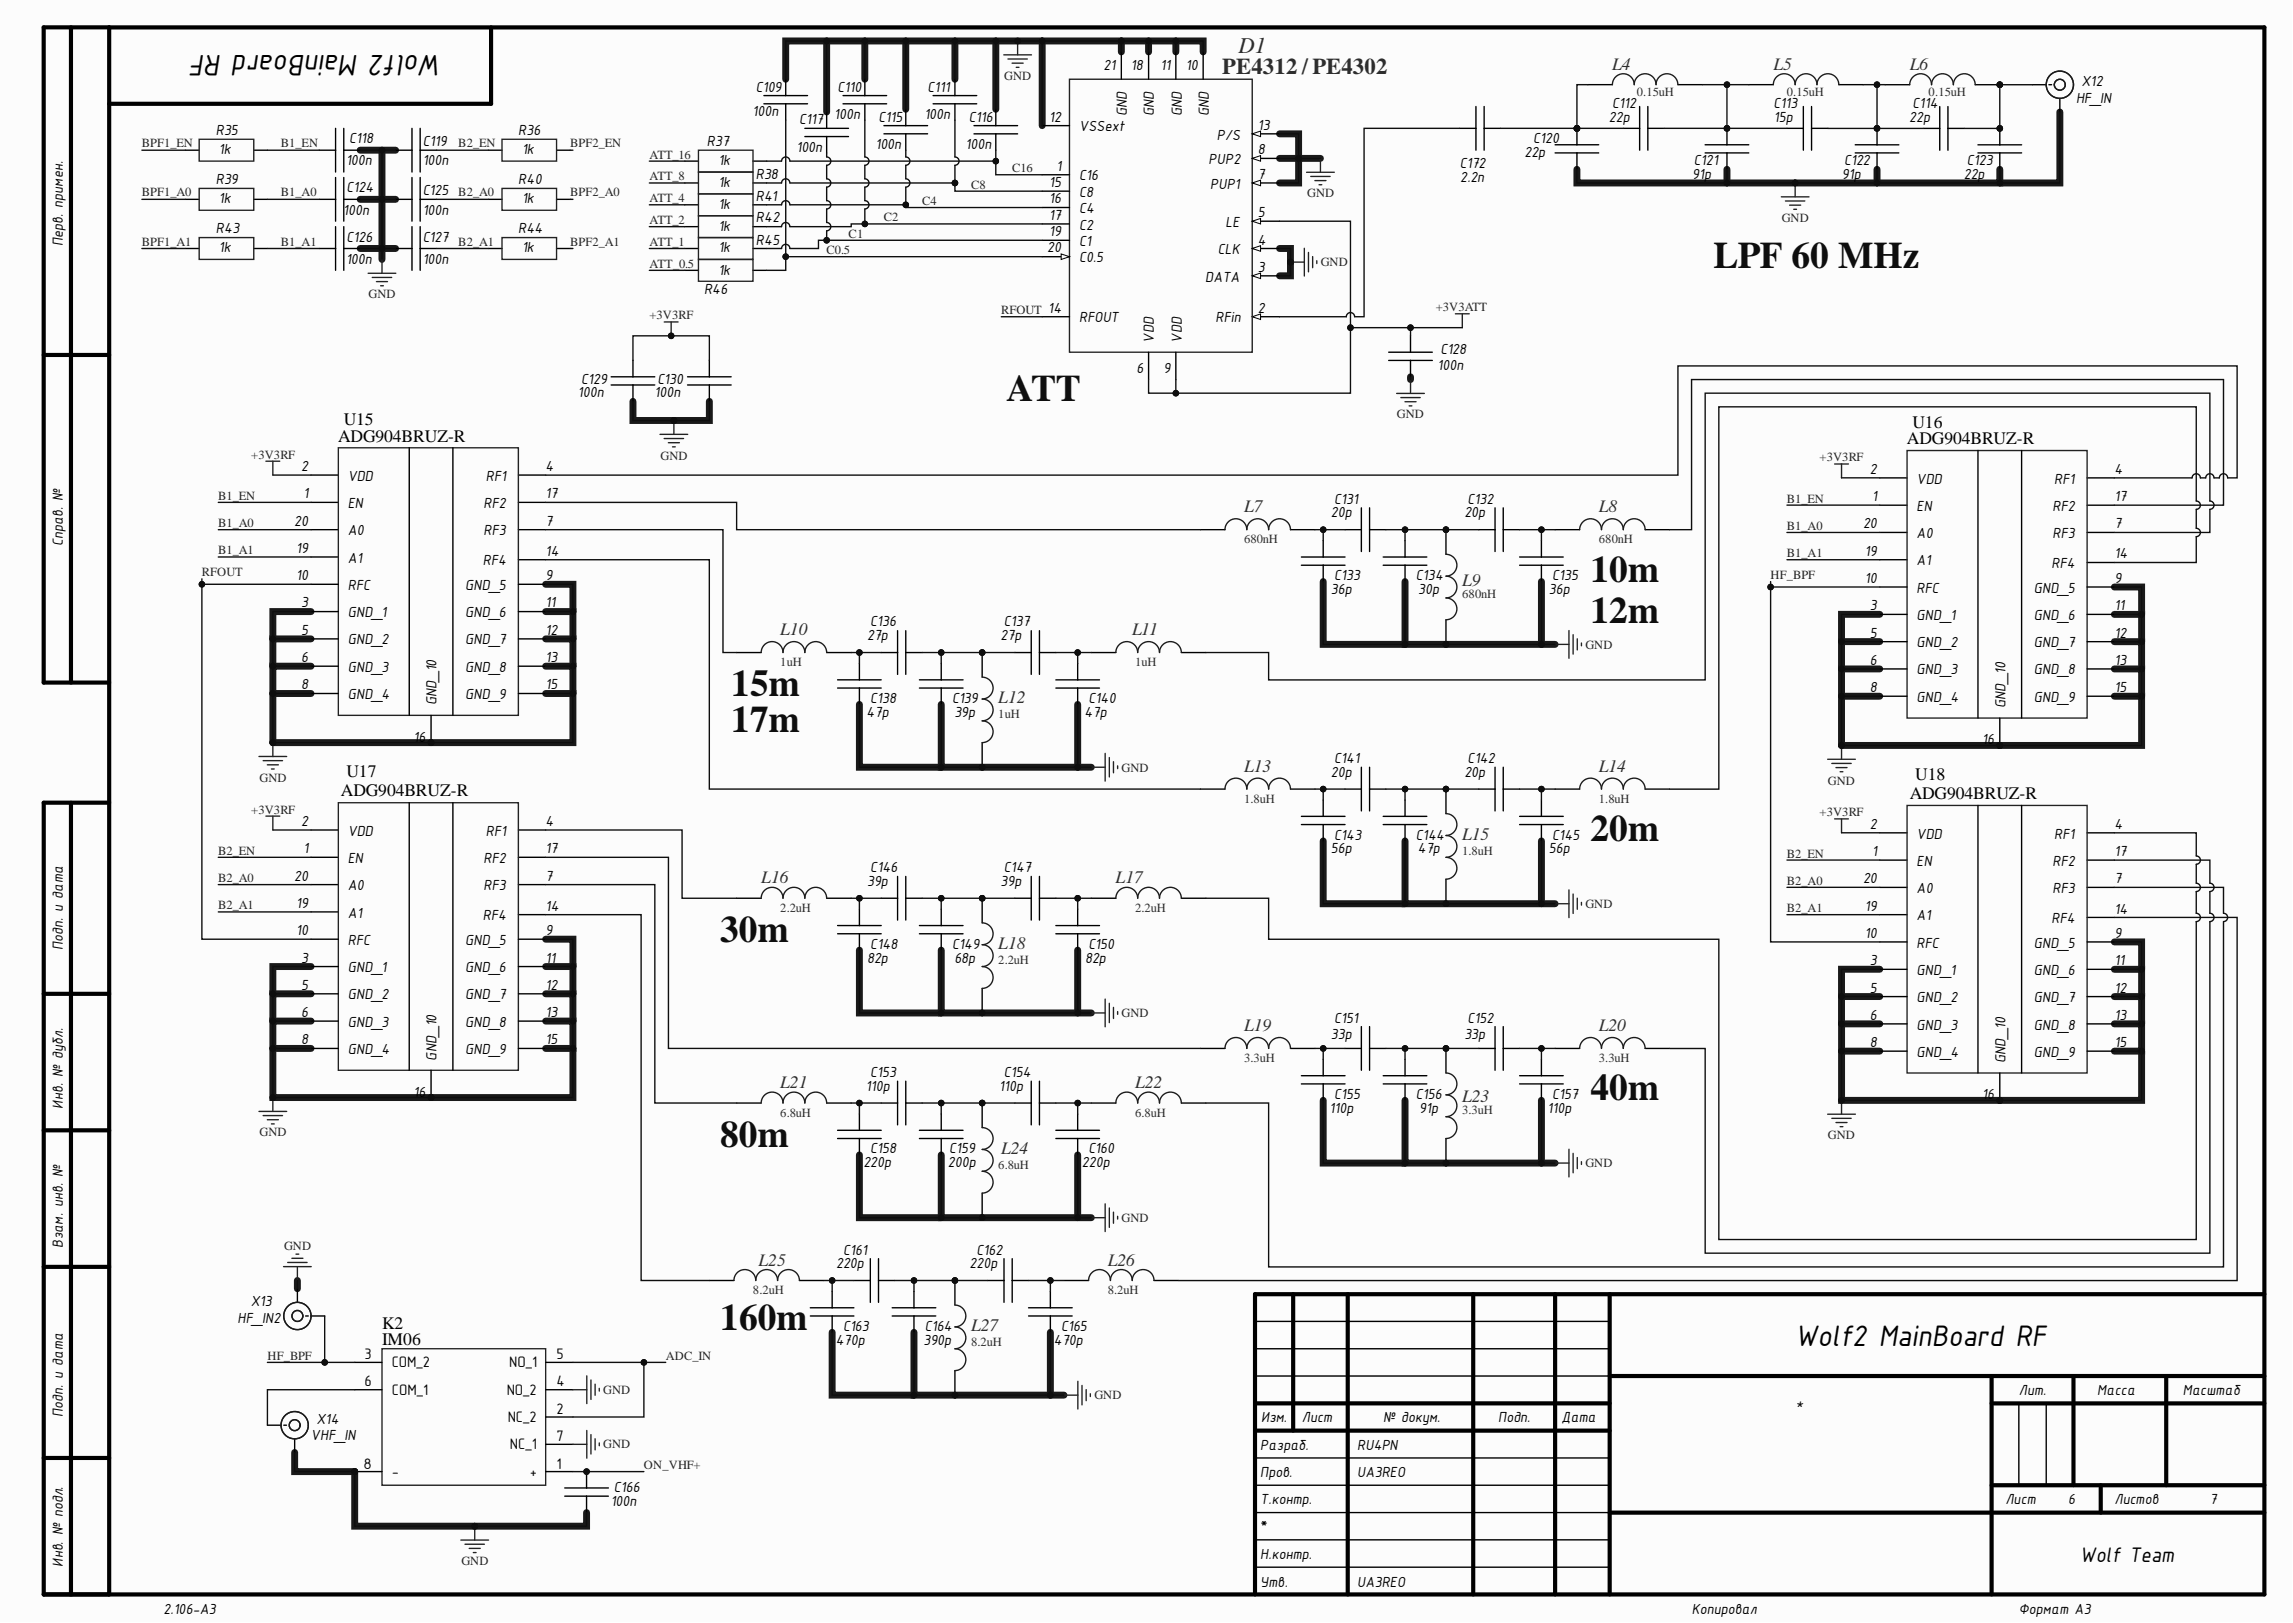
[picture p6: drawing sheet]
<svg xmlns="http://www.w3.org/2000/svg" width="420mm" height="297mm" viewBox="0 0 420 297" stroke-linecap="round" stroke-linejoin="round" font-family="sans-serif">
<defs><g id="words">
<g font-size="6.9" fill="#0e0e0e">
<text x="313.7" y="49">LPF 60 MHz</text>
<text x="184.3" y="73.4">ATT</text>
<text x="291.2" y="106.4">10m</text>
<text x="291.2" y="114">12m</text>
<text x="133.9" y="127.4">15m</text>
<text x="133.9" y="133.9">17m</text>
<text x="291.2" y="153.9">20m</text>
<text x="131.9" y="172.4">30m</text>
<text x="291.2" y="201.4">40m</text>
<text x="131.9" y="209.9">80m</text>
<text x="131.9" y="243.3">160m</text>
</g>
<g font-size="5.9">
<text x="80.9" y="10" transform="rotate(-180 80.9 10)">Wolf2 MainBoard RF</text>
<text x="328.7" y="246.4">Wolf2 MainBoard RF</text>
</g>
<text font-size="4.2" x="380.8" y="285.8">Wolf Team</text>
<g font-size="4.1" fill="#2e2e2e">
<text x="226.7" y="9.6">D1</text>
<text x="223.8" y="13.6">PE4312 / PE4302</text>
</g>
<g font-size="3.2" fill="#2e2e2e">
<text x="295.2" y="12.8">L4</text>
<text x="324.7" y="12.8">L5</text>
<text x="349.6" y="12.8">L6</text>
<text x="227.8" y="93.7">L7</text>
<text x="292.7" y="93.7">L8</text>
<text x="267.7" y="107.3">L9</text>
<text x="142.8" y="116.3">L10</text>
<text x="207.3" y="116.3">L11</text>
<text x="182.8" y="128.7">L12</text>
<text x="227.8" y="141.2">L13</text>
<text x="292.7" y="141.2">L14</text>
<text x="267.7" y="153.7">L15</text>
<text x="139.4" y="161.7">L16</text>
<text x="204.2" y="161.7">L17</text>
<text x="182.8" y="173.7">L18</text>
<text x="227.8" y="188.7">L19</text>
<text x="292.7" y="188.7">L20</text>
<text x="142.8" y="199.2">L21</text>
<text x="207.8" y="199.2">L22</text>
<text x="267.7" y="201.7">L23</text>
<text x="183.3" y="211.2">L24</text>
<text x="138.9" y="231.7">L25</text>
<text x="202.8" y="231.7">L26</text>
<text x="177.8" y="243.7">L27</text>
</g>
<g font-size="3.2">
<text x="62.9" y="77.8">U15</text>
<text x="61.9" y="80.8">ADG904BRUZ-R</text>
<text x="349.1" y="81.2">ADG904BRUZ-R</text>
<text x="350.1" y="78.3">U16</text>
<text x="63.4" y="142.2">U17</text>
<text x="350.6" y="142.7">U18</text>
<text x="62.4" y="145.7">ADG904BRUZ-R</text>
<text x="349.6" y="146.2">ADG904BRUZ-R</text>
<text x="69.9" y="243.2">K2</text>
<text x="69.9" y="246.1">IM06</text>
<text x="230.7" y="280.5">*</text>
</g>
<g font-size="2.9">
<text x="138.4" y="16.8">C109</text>
<text x="153.3" y="16.8">C110</text>
<text x="169.8" y="16.8">C111</text>
<text x="202" y="12.8">21</text>
<text x="207" y="12.8">18</text>
<text x="212.5" y="12.8">11</text>
<text x="217.1" y="12.8">10</text>
<text x="381.1" y="15.7">X12</text>
<text x="137.8" y="21.2">100n</text>
<text x="146.3" y="22.8">C117</text>
<text x="152.7" y="21.7">100n</text>
<text x="160.9" y="22.3">C115</text>
<text x="169.2" y="21.7">100n</text>
<text x="177.4" y="22.3">C116</text>
<text x="192.1" y="22.3">12</text>
<text x="206.3" y="21.2" transform="rotate(-90 206.3 21.2)">GND</text>
<text x="211.3" y="21.2" transform="rotate(-90 211.3 21.2)">GND</text>
<text x="216.3" y="21.2" transform="rotate(-90 216.3 21.2)">GND</text>
<text x="221.3" y="21.2" transform="rotate(-90 221.3 21.2)">GND</text>
<text x="230.3" y="23.8">13</text>
<text x="294.6" y="22.3">22p</text>
<text x="295.2" y="19.7">C112</text>
<text x="324.7" y="19.7">C113</text>
<text x="324.8" y="22.3">15p</text>
<text x="349.5" y="22.3">22p</text>
<text x="350.1" y="19.7">C114</text>
<text x="380.1" y="18.8">HF_IN</text>
<text x="39.5" y="24.7">R35</text>
<text x="40.1" y="28.3">1k</text>
<text x="63.9" y="26.2">C118</text>
<text x="77.4" y="26.7">C119</text>
<text x="94.9" y="24.7">R36</text>
<text x="95.6" y="28.3">1k</text>
<text x="129.4" y="26.7">R37</text>
<text x="145.8" y="27.8">100n</text>
<text x="160.3" y="27.2">100n</text>
<text x="176.8" y="27.2">100n</text>
<text x="197.6" y="24">VSSext</text>
<text x="222.8" y="25.6">P/S</text>
<text x="230.3" y="28.3">8</text>
<text x="279.1" y="28.8">22p</text>
<text x="280.7" y="26.2">C120</text>
<text x="39.5" y="33.8">R39</text>
<text x="63.3" y="30.2">100n</text>
<text x="63.4" y="35.2">C124</text>
<text x="77.4" y="30.2">100n</text>
<text x="77.4" y="35.7">C125</text>
<text x="94.9" y="33.8">R40</text>
<text x="131.5" y="30.2">1k</text>
<text x="131.5" y="34.3">1k</text>
<text x="138.4" y="32.7">R38</text>
<text x="192.1" y="34.3">15</text>
<text x="193.4" y="31.2">1</text>
<text x="197.6" y="33">C16</text>
<text x="221.2" y="30">PUP2</text>
<text x="221.6" y="34.5">PUP1</text>
<text x="230.3" y="32.7">7</text>
<text x="267.3" y="30.7">C172</text>
<text x="267.3" y="33.3">2.2n</text>
<text x="309.8" y="32.7">91p</text>
<text x="310.1" y="30.2">C121</text>
<text x="337.2" y="32.7">91p</text>
<text x="337.6" y="30.2">C122</text>
<text x="359.5" y="32.7">22p</text>
<text x="360.1" y="30.2">C123</text>
<text x="40.1" y="37.2">1k</text>
<text x="62.8" y="39.3">100n</text>
<text x="77.4" y="39.3">100n</text>
<text x="95.6" y="37.2">1k</text>
<text x="131.5" y="38.2">1k</text>
<text x="138.4" y="36.7">R41</text>
<text x="138.4" y="40.7">R42</text>
<text x="192.1" y="40.3">17</text>
<text x="192.1" y="37.2">16</text>
<text x="197.6" y="36">C8</text>
<text x="197.6" y="39">C4</text>
<text x="224.4" y="41.5">LE</text>
<text x="230.3" y="39.8">5</text>
<text x="11.5" y="45" transform="rotate(-90 11.5 45)">Перв. примен.</text>
<text x="39.5" y="42.7">R43</text>
<text x="40.1" y="46.2">1k</text>
<text x="63.4" y="44.3">C126</text>
<text x="77.4" y="44.3">C127</text>
<text x="94.9" y="42.7">R44</text>
<text x="95.6" y="46.2">1k</text>
<text x="131.5" y="42.2">1k</text>
<text x="131.5" y="46.2">1k</text>
<text x="138.4" y="44.8">R45</text>
<text x="191.7" y="46.2">20</text>
<text x="192.1" y="43.2">19</text>
<text x="197.6" y="48">С0.5</text>
<text x="197.6" y="45">C1</text>
<text x="197.6" y="42.1">C2</text>
<text x="222.9" y="46.5">CLK</text>
<text x="230.3" y="44.8">4</text>
<text x="63.3" y="48.2">100n</text>
<text x="77.4" y="48.2">100n</text>
<text x="128.9" y="53.7">R46</text>
<text x="131.5" y="50.3">1k</text>
<text x="220.7" y="51.5">DATA</text>
<text x="230.3" y="49.8">3</text>
<text x="191.9" y="57.2">14</text>
<text x="197.6" y="59">RFOUT</text>
<text x="222.5" y="59">RFin</text>
<text x="230.3" y="57.2">2</text>
<text x="211.3" y="62.7" transform="rotate(-90 211.3 62.7)">VDD</text>
<text x="216.3" y="62.7" transform="rotate(-90 216.3 62.7)">VDD</text>
<text x="263.7" y="64.7">C128</text>
<text x="106.4" y="70.2">C129</text>
<text x="120.4" y="70.2">C130</text>
<text x="208.1" y="68.3">6</text>
<text x="213" y="68.3">9</text>
<text x="263.2" y="67.7">100n</text>
<text x="105.8" y="72.7">100n</text>
<text x="119.8" y="72.7">100n</text>
<text x="55.1" y="86.2">2</text>
<text x="63.7" y="88">VDD</text>
<text x="89" y="88">RF1</text>
<text x="99.9" y="86.2">4</text>
<text x="342.4" y="86.7">2</text>
<text x="350.9" y="88.5">VDD</text>
<text x="376.1" y="88.5">RF1</text>
<text x="387.1" y="86.7">4</text>
<text x="55.6" y="91.2">1</text>
<text x="63.7" y="93">EN</text>
<text x="88.6" y="93">RF2</text>
<text x="99.9" y="91.2">17</text>
<text x="243.7" y="94.7">20p</text>
<text x="244.3" y="92.2">C131</text>
<text x="268.1" y="94.7">20p</text>
<text x="268.7" y="92.2">C132</text>
<text x="342.8" y="91.7">1</text>
<text x="350.9" y="93.5">EN</text>
<text x="375.8" y="93.5">RF2</text>
<text x="387.1" y="91.7">17</text>
<text x="11.5" y="99.9" transform="rotate(-90 11.5 99.9)">Справ. №</text>
<text x="53.9" y="96.2">20</text>
<text x="54.2" y="101.2">19</text>
<text x="63.7" y="98">A0</text>
<text x="88.6" y="98">RF3</text>
<text x="99.9" y="96.2">7</text>
<text x="99.9" y="101.7">14</text>
<text x="341.1" y="96.7">20</text>
<text x="341.4" y="101.7">19</text>
<text x="350.9" y="98.5">A0</text>
<text x="375.8" y="98.5">RF3</text>
<text x="387.1" y="96.7">7</text>
<text x="54.2" y="106.2">10</text>
<text x="63.7" y="103">A1</text>
<text x="63.7" y="108">RFC</text>
<text x="85.2" y="108">GND_5</text>
<text x="88.4" y="103.5">RF4</text>
<text x="99.9" y="106.2">9</text>
<text x="244.3" y="106.2">C133</text>
<text x="259.2" y="106.2">C134</text>
<text x="284.2" y="106.2">C135</text>
<text x="341.4" y="106.7">10</text>
<text x="350.9" y="103.5">A1</text>
<text x="375.6" y="104">RF4</text>
<text x="387.1" y="102.2">14</text>
<text x="387.1" y="106.7">9</text>
<text x="55.1" y="111.2">3</text>
<text x="63.7" y="113">GND_1</text>
<text x="85.2" y="113">GND_6</text>
<text x="99.9" y="111.2">11</text>
<text x="243.7" y="108.7">36p</text>
<text x="259.6" y="108.7">30p</text>
<text x="283.6" y="108.7">36p</text>
<text x="342.4" y="111.7">3</text>
<text x="350.9" y="113.5">GND_1</text>
<text x="350.9" y="108.5">RFC</text>
<text x="372.4" y="108.5">GND_5</text>
<text x="372.4" y="113.5">GND_6</text>
<text x="387.1" y="111.7">11</text>
<text x="55.1" y="116.2">5</text>
<text x="63.7" y="117.9">GND_2</text>
<text x="85.2" y="117.9">GND_7</text>
<text x="99.9" y="116.2">12</text>
<text x="158.7" y="117.2">27p</text>
<text x="159.3" y="114.6">C136</text>
<text x="183.2" y="117.2">27p</text>
<text x="183.8" y="114.6">C137</text>
<text x="342.4" y="116.7">5</text>
<text x="350.9" y="118.5">GND_2</text>
<text x="372.4" y="118.5">GND_7</text>
<text x="387.1" y="116.7">12</text>
<text x="55.1" y="121.2">6</text>
<text x="63.7" y="122.9">GND_3</text>
<text x="85.2" y="122.9">GND_8</text>
<text x="99.9" y="121.2">13</text>
<text x="342.4" y="121.7">6</text>
<text x="350.9" y="123.4">GND_3</text>
<text x="372.4" y="123.4">GND_8</text>
<text x="387.1" y="121.7">13</text>
<text x="55.1" y="126.2">8</text>
<text x="63.7" y="127.9">GND_4</text>
<text x="79.9" y="129.1" transform="rotate(-90 79.9 129.1)">GND_10</text>
<text x="85.2" y="127.9">GND_9</text>
<text x="99.9" y="126.2">15</text>
<text x="158.7" y="131.1">47p</text>
<text x="159.3" y="128.7">C138</text>
<text x="174.3" y="128.7">C139</text>
<text x="174.7" y="131.1">39p</text>
<text x="198.6" y="131.1">47p</text>
<text x="199.3" y="128.7">C140</text>
<text x="342.4" y="126.7">8</text>
<text x="350.9" y="128.4">GND_4</text>
<text x="367.1" y="129.6" transform="rotate(-90 367.1 129.6)">GND_10</text>
<text x="372.4" y="128.4">GND_9</text>
<text x="387.1" y="126.7">15</text>
<text x="75.7" y="135.7">16</text>
<text x="362.9" y="136.2">16</text>
<text x="243.7" y="142.1">20p</text>
<text x="244.3" y="139.7">C141</text>
<text x="268.1" y="142.1">20p</text>
<text x="268.7" y="139.7">C142</text>
<text x="55.1" y="151.2">2</text>
<text x="63.7" y="153">VDD</text>
<text x="89" y="153">RF1</text>
<text x="99.9" y="151.2">4</text>
<text x="244.3" y="153.7">C143</text>
<text x="259.2" y="153.7">C144</text>
<text x="284.2" y="153.7">C145</text>
<text x="342.4" y="151.7">2</text>
<text x="350.9" y="153.5">VDD</text>
<text x="376.1" y="153.5">RF1</text>
<text x="387.1" y="151.7">4</text>
<text x="53.9" y="161.2">20</text>
<text x="55.6" y="156.2">1</text>
<text x="63.7" y="158">EN</text>
<text x="88.6" y="158">RF2</text>
<text x="99.9" y="161.2">7</text>
<text x="99.9" y="156.2">17</text>
<text x="159.3" y="159.7">C146</text>
<text x="183.8" y="159.7">C147</text>
<text x="243.7" y="156.2">56p</text>
<text x="259.6" y="156.2">47p</text>
<text x="283.6" y="156.2">56p</text>
<text x="341.1" y="161.7">20</text>
<text x="342.8" y="156.7">1</text>
<text x="350.9" y="158.5">EN</text>
<text x="375.8" y="158.5">RF2</text>
<text x="387.1" y="161.7">7</text>
<text x="387.1" y="156.7">17</text>
<text x="54.2" y="166.2">19</text>
<text x="63.7" y="163">A0</text>
<text x="63.7" y="167.9">A1</text>
<text x="88.6" y="163">RF3</text>
<text x="99.9" y="166.7">14</text>
<text x="158.7" y="162.2">39p</text>
<text x="183.2" y="162.2">39p</text>
<text x="341.4" y="166.7">19</text>
<text x="350.9" y="163.5">A0</text>
<text x="375.8" y="163.5">RF3</text>
<text x="387.1" y="167.2">14</text>
<text x="11.5" y="173.9" transform="rotate(-90 11.5 173.9)">Подп. и дата</text>
<text x="54.2" y="171.2">10</text>
<text x="63.7" y="172.9">RFC</text>
<text x="85.2" y="172.9">GND_5</text>
<text x="88.4" y="168.5">RF4</text>
<text x="99.9" y="171.2">9</text>
<text x="159.3" y="173.6">C148</text>
<text x="174.3" y="173.6">C149</text>
<text x="199.3" y="173.6">C150</text>
<text x="341.4" y="171.7">10</text>
<text x="350.9" y="168.5">A1</text>
<text x="350.9" y="173.4">RFC</text>
<text x="372.4" y="173.4">GND_5</text>
<text x="375.6" y="169">RF4</text>
<text x="387.1" y="171.7">9</text>
<text x="55.1" y="176.2">3</text>
<text x="63.7" y="177.9">GND_1</text>
<text x="85.2" y="177.9">GND_6</text>
<text x="99.9" y="176.2">11</text>
<text x="158.7" y="176.2">82p</text>
<text x="174.7" y="176.2">68p</text>
<text x="198.7" y="176.2">82p</text>
<text x="342.4" y="176.7">3</text>
<text x="350.9" y="178.4">GND_1</text>
<text x="372.4" y="178.4">GND_6</text>
<text x="387.1" y="176.7">11</text>
<text x="55.1" y="181.1">5</text>
<text x="63.7" y="182.9">GND_2</text>
<text x="85.2" y="182.9">GND_7</text>
<text x="99.9" y="181.1">12</text>
<text x="342.4" y="181.7">5</text>
<text x="350.9" y="183.4">GND_2</text>
<text x="372.4" y="183.4">GND_7</text>
<text x="387.1" y="181.7">12</text>
<text x="55.1" y="186.1">6</text>
<text x="55.1" y="191.1">8</text>
<text x="63.7" y="187.9">GND_3</text>
<text x="85.2" y="187.9">GND_8</text>
<text x="99.9" y="186.1">13</text>
<text x="99.9" y="191.1">15</text>
<text x="243.7" y="190.1">33p</text>
<text x="244.3" y="187.2">C151</text>
<text x="268.1" y="190.1">33p</text>
<text x="268.7" y="187.2">C152</text>
<text x="342.4" y="186.6">6</text>
<text x="342.4" y="191.6">8</text>
<text x="350.9" y="188.4">GND_3</text>
<text x="372.4" y="188.4">GND_8</text>
<text x="387.1" y="186.6">13</text>
<text x="387.1" y="191.6">15</text>
<text x="63.7" y="192.9">GND_4</text>
<text x="79.9" y="194.1" transform="rotate(-90 79.9 194.1)">GND_10</text>
<text x="85.2" y="192.9">GND_9</text>
<text x="159.3" y="197.1">C153</text>
<text x="183.8" y="197.1">C154</text>
<text x="350.9" y="193.4">GND_4</text>
<text x="367.1" y="194.6" transform="rotate(-90 367.1 194.6)">GND_10</text>
<text x="372.4" y="193.4">GND_9</text>
<text x="11.5" y="202.9" transform="rotate(-90 11.5 202.9)">Инв. № дубл.</text>
<text x="75.7" y="200.7">16</text>
<text x="158.5" y="199.6">110p</text>
<text x="182.9" y="199.6">110p</text>
<text x="243.4" y="203.7">110p</text>
<text x="244.3" y="201.1">C155</text>
<text x="259.2" y="201.1">C156</text>
<text x="259.8" y="203.7">91p</text>
<text x="283.3" y="203.7">110p</text>
<text x="284.2" y="201.1">C157</text>
<text x="362.9" y="201.2">16</text>
<text x="158.1" y="213.6">220p</text>
<text x="159.3" y="211.1">C158</text>
<text x="173.5" y="213.6">200p</text>
<text x="173.8" y="211.1">C159</text>
<text x="198.1" y="213.6">220p</text>
<text x="199.3" y="211.1">C160</text>
<text x="11.5" y="228.4" transform="rotate(-90 11.5 228.4)">Взам. инв. №</text>
<text x="153.1" y="232.1">220p</text>
<text x="154.3" y="229.6">C161</text>
<text x="177.5" y="232.1">220p</text>
<text x="178.8" y="229.6">C162</text>
<text x="45.9" y="239.1">X13</text>
<text x="43.5" y="242.1">HF_IN2</text>
<text x="154.3" y="243.6">C163</text>
<text x="169.3" y="243.6">C164</text>
<text x="194.3" y="243.6">C165</text>
<text x="153" y="246.1">470p</text>
<text x="169.1" y="246.1">390p</text>
<text x="192.9" y="246.1">470p</text>
<text x="328.7" y="257.9">*</text>
<text x="369.6" y="255.3">Лит.</text>
<text x="384" y="255.3">Масса</text>
<text x="399.6" y="255.3">Масштаб</text>
<text x="11.5" y="259.3" transform="rotate(-90 11.5 259.3)">Подп. и дата</text>
<text x="56.9" y="263.6">VHF_IN</text>
<text x="57.9" y="260.6">X14</text>
<text x="230.9" y="260.3">Изм.</text>
<text x="238.3" y="260.3">Лист</text>
<text x="253.2" y="260.3">№ докум.</text>
<text x="274.3" y="260.3">Подп.</text>
<text x="285.9" y="260.3">Дата</text>
<text x="230.7" y="265.3">Разраб.</text>
<text x="248.5" y="265.3">RU4PN</text>
<text x="111.8" y="275.6">100n</text>
<text x="112.4" y="273.1">C166</text>
<text x="230.7" y="270.3">Пров.</text>
<text x="230.7" y="275.3">Т.контр.</text>
<text x="248.5" y="270.3">UA3REO</text>
<text x="367.1" y="275.3">Лист</text>
<text x="378.6" y="275.3">6</text>
<text x="387.1" y="275.3">Листов</text>
<text x="404.6" y="275.3">7</text>
<text x="11.5" y="286.7" transform="rotate(-90 11.5 286.7)">Инв. № подл.</text>
<text x="230.7" y="285.4">Н.контр.</text>
<text x="230.7" y="290.4">Утв.</text>
<text x="248.5" y="290.4">UA3REO</text>
<text x="29.9" y="295.4">2.106-A3</text>
<text x="309.7" y="295.4">Копировал</text>
<text x="369.6" y="295.4">Формат А3</text>
</g>
<g font-size="2.8">
<text x="66.7" y="248.7">3</text>
<text x="71.7" y="250.3">COM_2</text>
<text x="93.2" y="250.3">NO_1</text>
<text x="101.9" y="248.7">5</text>
<text x="66.7" y="253.7">6</text>
<text x="71.7" y="255.3">COM_1</text>
<text x="92.8" y="255.3">NO_2</text>
<text x="101.9" y="253.7">4</text>
<text x="92.9" y="260.3">NC_2</text>
<text x="101.9" y="258.7">2</text>
<text x="101.9" y="263.7">7</text>
<text x="66.6" y="268.8">8</text>
<text x="93.4" y="265.2">NC_1</text>
<text x="101.9" y="268.8">1</text>
<text x="71.7" y="270.3">-</text>
<text x="97" y="270.3">+</text>
</g>
<g font-size="2.3" fill="#262626">
<text x="183.9" y="14.6">GND</text>
<text x="26" y="27">BPF1_EN</text>
<text x="51.4" y="27">B1_EN</text>
<text x="83.9" y="27">B2_EN</text>
<text x="104.4" y="27">BPF2_EN</text>
<text x="118.9" y="29">ATT_16</text>
<text x="26" y="36">BPF1_A0</text>
<text x="51.4" y="36">B1_A0</text>
<text x="83.9" y="36">B2_A0</text>
<text x="104.4" y="36">BPF2_A0</text>
<text x="118.9" y="33">ATT_8</text>
<text x="177.8" y="34.5">C8</text>
<text x="185.3" y="31.5">C16</text>
<text x="118.9" y="37">ATT_4</text>
<text x="118.9" y="41">ATT_2</text>
<text x="161.8" y="40.5">C2</text>
<text x="168.8" y="37.5">C4</text>
<text x="239.3" y="36.1">GND</text>
<text x="326.2" y="40.6">GND</text>
<text x="26" y="45">BPF1_A1</text>
<text x="51.4" y="45">B1_A1</text>
<text x="83.9" y="45">B2_A1</text>
<text x="104.4" y="45">BPF2_A1</text>
<text x="118.9" y="45">ATT_1</text>
<text x="151.3" y="46.5">C0.5</text>
<text x="155.4" y="43.5">C1</text>
<text x="118.9" y="49">ATT_0.5</text>
<text x="241.8" y="48.7">GND</text>
<text x="67.5" y="54.6">GND</text>
<text x="118.9" y="58.5">+3V3RF</text>
<text x="183.3" y="57.5">RFOUT</text>
<text x="262.9" y="56.9">+3V3ATT</text>
<text x="255.8" y="76.6">GND</text>
<text x="46" y="83.9">+3V3RF</text>
<text x="120.9" y="84.1">GND</text>
<text x="333.1" y="84.4">+3V3RF</text>
<text x="39.9" y="91.5">B1_EN</text>
<text x="327.1" y="92">B1_EN</text>
<text x="39.9" y="101.4">B1_A1</text>
<text x="39.9" y="96.5">B1_A0</text>
<text x="327.1" y="102">B1_A1</text>
<text x="327.1" y="97">B1_A0</text>
<text x="37" y="105.4">RFOUT</text>
<text x="324.2" y="105.9">HF_BPF</text>
<text x="290.3" y="118.7">GND</text>
<text x="47.5" y="143.1">GND</text>
<text x="205.3" y="141.2">GND</text>
<text x="334.7" y="143.6">GND</text>
<text x="46" y="148.9">+3V3RF</text>
<text x="333.1" y="149.3">+3V3RF</text>
<text x="39.9" y="156.4">B2_EN</text>
<text x="39.9" y="161.4">B2_A0</text>
<text x="327.1" y="156.9">B2_EN</text>
<text x="327.1" y="161.9">B2_A0</text>
<text x="39.9" y="166.4">B2_A1</text>
<text x="290.3" y="166.2">GND</text>
<text x="327.1" y="166.9">B2_A1</text>
<text x="205.3" y="186.1">GND</text>
<text x="47.5" y="208">GND</text>
<text x="334.7" y="208.5">GND</text>
<text x="290.3" y="213.6">GND</text>
<text x="205.3" y="223.6">GND</text>
<text x="52" y="228.8">GND</text>
<text x="49" y="248.8">HF_BPF</text>
<text x="121.9" y="248.8">ADC_IN</text>
<text x="110.5" y="255.1">GND</text>
<text x="200.4" y="256.1">GND</text>
<text x="110.5" y="265.1">GND</text>
<text x="117.9" y="268.8">ON_VHF+</text>
<text x="84.5" y="286.5">GND</text>
</g>
<g font-size="2.3" fill="#2e2e2e">
<text x="299.6" y="17.5">0.15uH</text>
<text x="327.1" y="17.5">0.15uH</text>
<text x="353.1" y="17.5">0.15uH</text>
<text x="227.8" y="99.4">680nH</text>
<text x="292.7" y="99.4">680nH</text>
<text x="267.7" y="109.5">680nH</text>
<text x="142.8" y="121.9">1uH</text>
<text x="207.8" y="121.9">1uH</text>
<text x="182.8" y="131.4">1uH</text>
<text x="227.8" y="146.9">1.8uH</text>
<text x="292.7" y="146.9">1.8uH</text>
<text x="267.7" y="156.4">1.8uH</text>
<text x="142.8" y="166.9">2.2uH</text>
<text x="207.8" y="166.9">2.2uH</text>
<text x="182.8" y="176.4">2.2uH</text>
<text x="227.8" y="194.3">3.3uH</text>
<text x="292.7" y="194.3">3.3uH</text>
<text x="267.7" y="203.9">3.3uH</text>
<text x="142.8" y="204.4">6.8uH</text>
<text x="207.8" y="204.4">6.8uH</text>
<text x="182.8" y="213.9">6.8uH</text>
<text x="137.9" y="236.8">8.2uH</text>
<text x="202.8" y="236.8">8.2uH</text>
<text x="177.8" y="246.4">8.2uH</text>
</g>
</g></defs>
<g fill="#fcfcfc">
<path d="M0 0h419.6v296.8h-419.6z" fill-rule="evenodd"/>
<path d="M0 0h419.6v296.8h-419.6z" fill-rule="evenodd"/>
</g>
<g fill="none" stroke="#191919" stroke-width="1.3">
<path d="M151.3 7.5v13M158.3 7.5v7M165.8 7.5v12.5M174.8 7.5v7M182.3 7.5v12.5M190.8 7.5h-46.9v7M190.8 7.5v15.5M190.8 7.5h14.5M205.3 7.5h15v2M205.3 7.5v2M210.3 7.5v2M215.3 7.5v2"/>
<path d="M65.9 36.5h6.5M65.9 27.5h6.5M69.9 27.5v20M234.3 29h7.4M234.3 24.5h3.5v9h-3.5M288.7 31v2.5h77.4v-2.5M316.2 31v2.5M343.6 31v2.5M377.1 20.5v13h-11M65.9 45.5h6.5M234.3 45.5h2v5h-2M115.9 73.5v3.5h14v-3.5"/>
<path d="M258.2 69v.5M56.9 111.9h-6.9v5M56.9 116.9h-6.9v5M99.9 111.9h5v5M99.9 106.9h5v5M99.9 116.9h5v5M242.3 106.4v11.5h14.9M257.2 106.4v11.5h27.5M282.2 106.4v11.5M344.1 112.4h-7v5M344.1 117.4h-7v5M387.1 112.4h5v5"/>
<path d="M387.1 117.4h5v5M387.1 107.4h5v5M50 126.9h6.9M56.9 121.9h-6.9v14h54.9v-9h-5M99.9 121.9h5v5M157.3 128.9v11.5h15M172.3 128.9v11.5h27.5M197.3 128.9v11.5M337.1 127.4h7M344.1 122.4h-7l.1 14h54.9v-9h-5M387.1 122.4h5v5M242.3 153.9v11.5h14.9"/>
<path d="M257.2 153.9v11.5h27.5M282.2 153.9v11.5M57 176.9h-7v5M99.9 171.9h5v5M99.9 176.9h5v5M157.3 173.9v11.5h15M172.3 173.9v11.5h27.5M197.3 173.9v11.5M344.1 177.4h-7v5M387.1 172.4h5v5M387.1 177.4h5v5M50 191.9h7"/>
<path d="M57 186.9h-7v14h54.9v-9M57 181.9h-7v5M99.9 186.9h5v5h-5M99.9 181.9h5v5M337.1 192.4h7M344.1 182.4h-7v5M344.2 187.4h-7v14h54.9v-9M387.1 182.4h5v5M387.1 187.4h5v5h-5M157.3 211.4v11.5h15M172.3 211.4v11.5h27.5M197.3 211.4v11.5"/>
<path d="M242.3 201.4v11.5h14.9M257.2 201.4v11.5h27.5M282.2 201.4v11.5M54.4 234.4v1.5M152.4 243.8v11.5h14.9M167.3 243.8v11.5h27.5M192.3 243.8v11.5M53.9 265.8v3.5h11v10h42.5v-2.5"/>
</g>
<g fill="none" stroke="#000" stroke-width=".76">
<path d="M13 5v119.9M20 5h394.6v286.8h-406.6v-144.9h12M89.9 5v14h-69.9M8 65h12M20 124.9h-12v-119.9h12v286.8M13 146.9v144.9M8 181.9h12M8 206.9h12M8 231.9h12M236.8 236.9v24.9M246.7 236.9v54.9M269.7 236.9v54.9"/>
<path d="M284.7 236.9v54.9M294.7 236.9v54.9M414.6 236.9h-184.8v54.9M229.8 256.8h64.9M294.7 251.8h119.9M364.6 251.8v40M364.6 256.9h50M379.6 251.8v20M396.6 251.8v20M8 266.8h12M229.8 261.8h64.9M294.7 276.8h119.9"/>
<path d="M364.6 271.8h50M384.6 271.8v5"/>
</g>
<path d="M229.8 251.8h64.9M229.8 246.8h64.9M229.8 241.8h64.9M369.6 256.9v14.9M374.6 256.9v14.9M229.8 276.8h64.9M229.8 271.8h64.9M229.8 266.8h64.9M229.8 286.8h64.9M229.8 281.8h64.9" fill="none" stroke="#000" stroke-width=".25"/>
<circle cx="64.9" cy="269.3" r=".51" fill="#0e0e0e"/>
<circle cx="64.9" cy="269.3" r=".51" fill="none" stroke="#0e0e0e" stroke-width=".18"/>
<path d="M69.9 246.8h30v25h-30z" fill="none" stroke="#262626" stroke-width=".25"/>
<path d="M64.9 249.3h5M64.9 254.3h5M99.9 249.3h5M99.9 254.3h5M99.9 259.3h5M64.9 269.3h5M99.9 264.3h5M99.9 269.3h5" fill="none" stroke="#000" stroke-width=".25"/>
<circle cx="64.9" cy="269.3" r=".51" fill="#0e0e0e"/>
<circle cx="64.9" cy="269.3" r=".51" fill="none" stroke="#0e0e0e" stroke-width=".18"/>
<path d="M104.9 254.3h2.5M107.4 251.8v5.1M108.2 252.6v3.5M109 253.3v2.1M109.7 254.1v.5M104.9 264.3h2.5M107.4 261.8v5.1M108.2 262.6v3.5M109 263.3v2.1M109.7 264.1v.5" fill="none" stroke="#262626" stroke-width=".25"/>
<path d="M49 260.8h2.5M52 260.8h.4M53.9 263.3v2.5" fill="none" stroke="#000" stroke-width=".25"/>
<g fill="none" stroke="#1c1c1c" stroke-width=".25">
<circle cx="53.9" cy="260.8" r="2.5"/>
<circle cx="54" cy="260.8" r="1"/>
</g>
<circle cx="107.4" cy="269.3" r=".51" fill="#0e0e0e"/>
<circle cx="107.4" cy="269.3" r=".51" fill="none" stroke="#0e0e0e" stroke-width=".18"/>
<path d="M103.4 273.8h8M103.4 272.3h8M107.4 269.3v3M107.4 273.8v3" fill="none" stroke="#000" stroke-width=".25"/>
<circle cx="107.4" cy="269.3" r=".51" fill="#0e0e0e"/>
<circle cx="107.4" cy="269.3" r=".51" fill="none" stroke="#0e0e0e" stroke-width=".18"/>
<path d="M86.9 279.3v2.6M84.4 281.9h5M85.1 282.6h3.6M85.9 283.4h2M86.7 284.1h.5" fill="none" stroke="#262626" stroke-width=".25"/>
<circle cx="86.9" cy="279.3" r=".51" fill="#0e0e0e"/>
<circle cx="86.9" cy="279.3" r=".51" fill="none" stroke="#0e0e0e" stroke-width=".18"/>
<path d="M290.7 15.5h4.5M307.2 15.5h4.5M54.4 235.9v2.5M55.9 240.8h.5M57 240.8h2.4" fill="none" stroke="#000" stroke-width=".25"/>
<g fill="none" stroke="#1c1c1c" stroke-width=".25">
<path d="M295.2 15.5a2 2 0 0 1 2-2 2 2 0 0 1 2 2 2 2 0 0 1 2-2 2 2 0 0 1 2 2 2 2 0 0 1 2-2 2 2 0 0 1 2 2"/>
<circle cx="54.4" cy="240.8" r="2.5"/>
<circle cx="54.4" cy="240.8" r="1"/>
<circle cx="54.5" cy="240.8" r="1"/>
<circle cx="54.5" cy="240.8" r="2.5"/>
</g>
<path d="M51.9 231.8h5.1M52.7 231.1h3.5M53.4 230.3h2.1M54.2 229.5h.5M54.4 231.8v2.6" fill="none" stroke="#262626" stroke-width=".25"/>
<circle cx="78.9" cy="135.9" r=".51" fill="#0e0e0e"/>
<circle cx="78.9" cy="135.9" r=".51" fill="none" stroke="#0e0e0e" stroke-width=".18"/>
<g fill="none" stroke="#000" stroke-width=".25">
<path d="M56.9 86.9h5M56.9 91.9h5M56.9 96.9h5M74.9 82v48.9M82.9 82v48.9M94.9 86.9h5M94.9 91.9h5M94.9 96.9h5M56.9 101.9h5M56.9 111.9h5M56.9 116.9h5M56.9 106.9h5"/>
<path d="M94.9 102.4h5M94.9 111.9h5M94.9 116.9h5M94.9 106.9h5M56.9 121.9h5M56.9 126.9h5M78.9 130.9v5M94.9 121.9h5M94.9 126.9h5"/>
</g>
<path d="M61.9 82h33v48.9h-33z" fill="none" stroke="#262626" stroke-width=".25"/>
<circle cx="78.9" cy="135.9" r=".51" fill="#0e0e0e"/>
<circle cx="78.9" cy="135.9" r=".51" fill="none" stroke="#0e0e0e" stroke-width=".18"/>
<path d="M320.2 15.5h4.5M336.7 15.5h4.4" fill="none" stroke="#000" stroke-width=".25"/>
<path d="M324.7 15.5a2 2 0 0 1 2-2 2 2 0 0 1 2 2 2 2 0 0 1 2-2 2 2 0 0 1 2 2 2 2 0 0 1 2-2 2 2 0 0 1 2 2" fill="none" stroke="#1c1c1c" stroke-width=".25"/>
<circle cx="366.1" cy="15.5" r=".51" fill="#0e0e0e"/>
<circle cx="366.1" cy="15.5" r=".51" fill="none" stroke="#0e0e0e" stroke-width=".18"/>
<path d="M361.6 15.5h4.5" fill="none" stroke="#000" stroke-width=".25"/>
<circle cx="366.1" cy="15.5" r=".51" fill="#0e0e0e"/>
<circle cx="366.1" cy="15.5" r=".51" fill="none" stroke="#0e0e0e" stroke-width=".18"/>
<g fill="none" stroke="#000" stroke-width=".25">
<path d="M300.2 19.5v8M301.7 19.5v8M330.2 19.5v8M331.7 19.5v8M345.2 15.5h4.4M355.1 19.5v8M356.6 19.5v8M297.2 23.5h3M301.7 23.5h3M327.2 23.5h3M331.7 23.5h3M352.1 23.5h3"/>
<path d="M356.6 23.5h3"/>
</g>
<path d="M349.6 15.5a2 2 0 0 1 2-2 2 2 0 0 1 2 2 2 2 0 0 1 2-2 2 2 0 0 1 2 2 2 2 0 0 1 2-2 2 2 0 0 1 2 2" fill="none" stroke="#1c1c1c" stroke-width=".25"/>
<circle cx="288.7" cy="23.5" r=".51" fill="#0e0e0e"/>
<circle cx="288.7" cy="23.5" r=".51" fill="none" stroke="#0e0e0e" stroke-width=".18"/>
<path d="M284.7 26.5h8M284.7 28h8M288.7 23.5v3" fill="none" stroke="#000" stroke-width=".25"/>
<circle cx="288.7" cy="23.5" r=".51" fill="#0e0e0e"/>
<circle cx="288.7" cy="23.5" r=".51" fill="none" stroke="#0e0e0e" stroke-width=".18"/>
<path d="M288.7 28v3" fill="none" stroke="#000" stroke-width=".25"/>
<circle cx="316.2" cy="23.5" r=".51" fill="#0e0e0e"/>
<circle cx="316.2" cy="23.5" r=".51" fill="none" stroke="#0e0e0e" stroke-width=".18"/>
<path d="M312.2 26.5h8M312.2 28h8M316.2 23.5v3" fill="none" stroke="#000" stroke-width=".25"/>
<circle cx="316.2" cy="23.5" r=".51" fill="#0e0e0e"/>
<circle cx="316.2" cy="23.5" r=".51" fill="none" stroke="#0e0e0e" stroke-width=".18"/>
<path d="M316.2 28v3" fill="none" stroke="#000" stroke-width=".25"/>
<circle cx="343.6" cy="23.5" r=".51" fill="#0e0e0e"/>
<circle cx="343.6" cy="23.5" r=".51" fill="none" stroke="#0e0e0e" stroke-width=".18"/>
<path d="M339.7 26.5h7.9M339.7 28h7.9M343.6 23.5v3" fill="none" stroke="#000" stroke-width=".25"/>
<circle cx="343.6" cy="23.5" r=".51" fill="#0e0e0e"/>
<circle cx="343.6" cy="23.5" r=".51" fill="none" stroke="#0e0e0e" stroke-width=".18"/>
<path d="M343.6 28v3" fill="none" stroke="#000" stroke-width=".25"/>
<circle cx="366.1" cy="23.5" r=".51" fill="#0e0e0e"/>
<circle cx="366.1" cy="23.5" r=".51" fill="none" stroke="#0e0e0e" stroke-width=".18"/>
<path d="M362.1 26.5h8M362.1 28h8M366.1 23.5v3" fill="none" stroke="#000" stroke-width=".25"/>
<circle cx="366.1" cy="23.5" r=".51" fill="#0e0e0e"/>
<circle cx="366.1" cy="23.5" r=".51" fill="none" stroke="#0e0e0e" stroke-width=".18"/>
<path d="M366.1 28v3" fill="none" stroke="#000" stroke-width=".25"/>
<path d="M326.1 36h5.1M326.9 36.8h3.5M327.6 37.5h2.1M328.4 38.3h.5M328.7 33.5v2.5" fill="none" stroke="#262626" stroke-width=".25"/>
<circle cx="328.7" cy="33.5" r=".51" fill="#0e0e0e"/>
<circle cx="328.7" cy="33.5" r=".51" fill="none" stroke="#0e0e0e" stroke-width=".18"/>
<path d="M372.1 15.5h2.5M375.1 15.5h.5M377.1 18v2.5" fill="none" stroke="#000" stroke-width=".25"/>
<g fill="none" stroke="#1c1c1c" stroke-width=".25">
<circle cx="377.1" cy="15.5" r="1"/>
<circle cx="377.1" cy="15.5" r="2.5"/>
<circle cx="377.1" cy="15.5" r="2.49"/>
</g>
<circle cx="78.9" cy="200.9" r=".51" fill="#0e0e0e"/>
<circle cx="78.9" cy="200.9" r=".51" fill="none" stroke="#0e0e0e" stroke-width=".18"/>
<g fill="none" stroke="#000" stroke-width=".25">
<path d="M56.9 151.9h5M56.9 156.9h5M74.9 146.9v49M82.9 146.9v49M94.9 151.9h5M94.9 156.9h5M56.9 161.9h5M56.9 166.9h5M56.9 171.9h5M57 176.9h4.9M94.9 161.9h5M94.9 167.4h5"/>
<path d="M94.9 176.9h5M94.9 171.9h5M57 181.9h4.9M57 186.9h4.9M57 191.9h4.9M78.9 195.9v5M94.9 181.9h5M94.9 186.9h5M94.9 191.9h5"/>
</g>
<path d="M61.9 146.9h33v49h-33z" fill="none" stroke="#262626" stroke-width=".25"/>
<circle cx="78.9" cy="200.9" r=".51" fill="#0e0e0e"/>
<circle cx="78.9" cy="200.9" r=".51" fill="none" stroke="#0e0e0e" stroke-width=".18"/>
<path d="M229.3 58h5" fill="none" stroke="#000" stroke-width=".25"/>
<path d="M229.3 58l1.5-.5v1z" fill="#fbfbfb"/>
<path d="M229.3 58l1.5-.5v1z" fill="none" stroke="#000" stroke-width=".18"/>
<path d="M195.8 14.5h33.5v50h-33.5z" fill="none" stroke="#262626" stroke-width=".25"/>
<path d="M229.3 50.5h5" fill="none" stroke="#000" stroke-width=".25"/>
<path d="M229.3 50.5l1.5-.5v1z" fill="#fbfbfb"/>
<path d="M229.3 50.5l1.5-.5v1z" fill="none" stroke="#000" stroke-width=".18"/>
<path d="M229.3 45.5h5M210.3 64.5v5" fill="none" stroke="#000" stroke-width=".25"/>
<path d="M229.3 45.5l1.5-.5v1z" fill="#fbfbfb"/>
<path d="M229.3 45.5l1.5-.5v1z" fill="none" stroke="#000" stroke-width=".18"/>
<path d="M229.3 40.5h5" fill="none" stroke="#000" stroke-width=".25"/>
<path d="M229.3 40.5l1.5-.5v1z" fill="#fbfbfb"/>
<path d="M229.3 40.5l1.5-.5v1z" fill="none" stroke="#000" stroke-width=".18"/>
<path d="M220.3 9.5v5M190.8 35h5M190.8 58h5M190.8 47h5M215.3 64.5v5" fill="none" stroke="#000" stroke-width=".25"/>
<path d="M194.3 46.5l1.5 .5-1.5 .5z" fill="#fbfbfb"/>
<path d="M194.3 46.5l1.5 .5-1.5 .5z" fill="none" stroke="#000" stroke-width=".18"/>
<path d="M190.8 38h5M190.8 32h5M190.8 23h5M229.3 33.5h5M190.8 44h5M190.8 41h5" fill="none" stroke="#000" stroke-width=".25"/>
<path d="M229.3 33.5l1.5-.5v1z" fill="#fbfbfb"/>
<path d="M229.3 33.5l1.5-.5v1z" fill="none" stroke="#000" stroke-width=".18"/>
<path d="M229.3 29h5" fill="none" stroke="#000" stroke-width=".25"/>
<path d="M229.3 29l1.5-.5v1z" fill="#fbfbfb"/>
<path d="M229.3 29l1.5-.5v1z" fill="none" stroke="#000" stroke-width=".18"/>
<path d="M229.3 24.5h5" fill="none" stroke="#000" stroke-width=".25"/>
<path d="M229.3 24.5l1.5-.5v1z" fill="#fbfbfb"/>
<path d="M229.3 24.5l1.5-.5v1z" fill="none" stroke="#000" stroke-width=".18"/>
<path d="M205.3 9.5v5M210.3 9.5v5M215.3 9.5v5" fill="none" stroke="#000" stroke-width=".25"/>
<path d="M236.3 48h2.5M238.8 45.4v5.1M239.6 46.2v3.6M240.3 47v2M241.1 47.7v.5" fill="none" stroke="#262626" stroke-width=".25"/>
<circle cx="236.3" cy="48" r=".51" fill="#0e0e0e"/>
<circle cx="236.3" cy="48" r=".51" fill="none" stroke="#0e0e0e" stroke-width=".18"/>
<path d="M183.8 10h5M184.5 10.8h3.6M185.3 11.6h2M186.1 12.3h.5M186.3 7.5v2.5M239.2 31.5h5.1M240 32.3h3.5M240.7 33.1h2.1M241.5 33.8h.5M241.7 29v2.5" fill="none" stroke="#262626" stroke-width=".25"/>
<circle cx="186.3" cy="7.5" r=".51" fill="#0e0e0e"/>
<circle cx="186.3" cy="7.5" r=".51" fill="none" stroke="#0e0e0e" stroke-width=".18"/>
<g fill="none" stroke="#000" stroke-width=".25">
<path d="M139.9 17.5h7.9M139.9 19h7.9M143.9 14.5v3M143.9 19v3M154.3 17.5h8M154.3 19h8M158.3 14.5v3M158.3 19v3M165.8 20v3M170.8 17.5h8M170.8 19h8M174.8 14.5v3"/>
<path d="M174.8 19v3M147.4 23.5h7.9M147.4 25h7.9M151.3 20.5v3M151.3 25v3M161.8 23h8M161.8 24.5h8M165.8 24.5v3M178.3 23h8M178.3 24.5h8M182.3 20v3M182.3 24.5v3"/>
<path d="M254.2 64.5h8M254.2 66h8M258.2 61.5v3M258.2 66v3"/>
</g>
<g fill="none" stroke="#262626" stroke-width=".25">
<path d="M266.5 57.4h2.5M267.7 57.4v2.6M255.7 72h5.1M256.5 72.8h3.5M257.2 73.5h2.1M258 74.3h.5M258.2 69.5v2.5M48.7 84.4h2.5M50 84.4v2.5M47.4 138.5h5.1M48.2 139.2h3.5M48.9 140h2.1"/>
<path d="M50 135.9v2.6M48.7 149.4h2.5M49.7 140.7h.5M50 149.4v2.5"/>
</g>
<circle cx="50" cy="135.9" r=".51" fill="#0e0e0e"/>
<circle cx="50" cy="135.9" r=".51" fill="none" stroke="#0e0e0e" stroke-width=".18"/>
<path d="M47.4 203.4h5.1M48.2 204.2h3.5M48.9 204.9h2.1M49.7 205.7h.5M50 200.9v2.5" fill="none" stroke="#262626" stroke-width=".25"/>
<circle cx="50" cy="200.9" r=".51" fill="#0e0e0e"/>
<circle cx="50" cy="200.9" r=".51" fill="none" stroke="#0e0e0e" stroke-width=".18"/>
<circle cx="366.1" cy="136.4" r=".51" fill="#0e0e0e"/>
<circle cx="366.1" cy="136.4" r=".51" fill="none" stroke="#0e0e0e" stroke-width=".18"/>
<g fill="none" stroke="#000" stroke-width=".25">
<path d="M344.2 87.5h4.9M344.2 92.5h4.9M344.2 97.4h4.9M362.1 82.5v48.9M370.1 82.5v48.9M382.1 87.5h5M382.1 92.5h5M382.1 97.4h5M344.2 102.4h4.9M344.2 112.4h4.9M344.2 117.4h4.9M344.2 107.4h4.9"/>
<path d="M382.1 102.9h5M382.1 112.4h5M382.1 117.4h5M382.1 107.4h5M344.2 122.4h4.9M344.2 127.4h4.9M366.1 131.4v5M382.1 122.4h5M382.1 127.4h5"/>
</g>
<path d="M349.1 82.5h33v48.9h-33z" fill="none" stroke="#262626" stroke-width=".25"/>
<circle cx="366.1" cy="136.4" r=".51" fill="#0e0e0e"/>
<circle cx="366.1" cy="136.4" r=".51" fill="none" stroke="#0e0e0e" stroke-width=".18"/>
<circle cx="366.1" cy="201.4" r=".51" fill="#0e0e0e"/>
<circle cx="366.1" cy="201.4" r=".51" fill="none" stroke="#0e0e0e" stroke-width=".18"/>
<g fill="none" stroke="#000" stroke-width=".25">
<path d="M344.2 152.4h4.9M344.2 157.4h4.9M362.1 147.4v49M370.1 147.4v49M382.1 152.4h5M382.1 157.4h5M344.2 162.4h4.9M344.2 167.4h4.9M344.2 177.4h4.9M344.2 172.4h4.9M382.1 162.4h5M382.1 167.9h5"/>
<path d="M382.1 177.4h5M382.1 172.4h5M344.2 182.4h4.9M344.2 187.4h4.9M344.2 192.4h4.9M366.1 196.4v5M382.1 182.4h5M382.1 187.4h5M382.1 192.4h5"/>
</g>
<path d="M349.1 147.4h33v49h-33z" fill="none" stroke="#262626" stroke-width=".25"/>
<circle cx="366.1" cy="201.4" r=".51" fill="#0e0e0e"/>
<circle cx="366.1" cy="201.4" r=".51" fill="none" stroke="#0e0e0e" stroke-width=".18"/>
<path d="M335.9 84.9h2.5M337.1 84.9v2.6M334.6 139h5.1M335.4 139.7h3.5M337.1 136.4v2.6M335.9 149.9h2.5M336.1 140.5h2.1M336.9 141.2h.5M337.1 149.9v2.5" fill="none" stroke="#262626" stroke-width=".25"/>
<circle cx="337.1" cy="136.4" r=".51" fill="#0e0e0e"/>
<circle cx="337.1" cy="136.4" r=".51" fill="none" stroke="#0e0e0e" stroke-width=".18"/>
<path d="M334.6 203.9h5.1M335.4 204.7h3.5M336.1 205.4h2.1M336.9 206.2h.5M337.1 201.4v2.5" fill="none" stroke="#262626" stroke-width=".25"/>
<circle cx="337.1" cy="201.4" r=".51" fill="#0e0e0e"/>
<circle cx="337.1" cy="201.4" r=".51" fill="none" stroke="#0e0e0e" stroke-width=".18"/>
<g fill="none" stroke="#000" stroke-width=".25">
<path d="M58.4 27.5h3M58.4 36.5h3M61.4 23.5v8M61.4 32.5v8M62.9 23.5v8M62.9 32.5v8M62.9 27.5h3M62.9 36.5h3M72.4 27.5h3M72.4 36.5h3M75.4 23.5v8M75.4 32.5v8"/>
<path d="M76.9 27.5h3M76.9 36.5h3M76.9 23.5v8M76.9 32.5v8M58.4 45.5h3M61.4 41.5v8M62.9 41.5v8M62.9 45.5h3M72.4 45.5h3M75.4 41.5v8M76.9 45.5h3M76.9 41.5v8"/>
<path d="M129.9 234.4h4.5M146.4 234.4h4.5M148.4 239.3h7.9M152.4 236.4v2.9M156.3 234.4h3M159.3 230.4v8M160.8 234.4h3M160.8 230.4v8M163.3 239.3h8M167.3 236.4v2.9M148.4 240.8h7.9M152.4 240.8v3"/>
<path d="M163.3 240.8h8M167.3 240.8v3"/>
</g>
<path d="M67.4 50h5.1M68.2 50.8h3.5M68.9 51.5h2M69.7 52.3h.5M69.9 47.5v2.5" fill="none" stroke="#262626" stroke-width=".25"/>
<path d="M134.4 234.4a2 2 0 0 1 2-2 2 2 0 0 1 2 2 2 2 0 0 1 2-2 2 2 0 0 1 2 2 2 2 0 0 1 2-2 2 2 0 0 1 2 2" fill="none" stroke="#1c1c1c" stroke-width=".25"/>
<circle cx="174.8" cy="255.3" r=".51" fill="#0e0e0e"/>
<circle cx="174.8" cy="255.3" r=".51" fill="none" stroke="#0e0e0e" stroke-width=".18"/>
<circle cx="174.8" cy="234.4" r=".51" fill="#0e0e0e"/>
<circle cx="174.8" cy="234.4" r=".51" fill="none" stroke="#0e0e0e" stroke-width=".18"/>
<path d="M174.8 250.8v4.5" fill="none" stroke="#000" stroke-width=".25"/>
<circle cx="174.8" cy="255.3" r=".51" fill="#0e0e0e"/>
<circle cx="174.8" cy="255.3" r=".51" fill="none" stroke="#0e0e0e" stroke-width=".18"/>
<path d="M174.8 234.4v4.5" fill="none" stroke="#000" stroke-width=".25"/>
<circle cx="174.8" cy="234.4" r=".51" fill="#0e0e0e"/>
<circle cx="174.8" cy="234.4" r=".51" fill="none" stroke="#0e0e0e" stroke-width=".18"/>
<path d="M139.4 201.9a2 2 0 0 1 2-2 2 2 0 0 1 2 2 2 2 0 0 1 2-2 2 2 0 0 1 2 2 2 2 0 0 1 1.9-2 2 2 0 0 1 2 2M174.8 238.9a2 2 0 0 1 2 1.9 2 2 0 0 1-2 2 2 2 0 0 1 2 2 2 2 0 0 1-2 2 2 2 0 0 1 2 2 2 2 0 0 1-2 2M199.3 234.4a2 2 0 0 1 2-2 2 2 0 0 1 2 2 2 2 0 0 1 2-2 2 2 0 0 1 2 2 1.99 1.99 0 0 1 2-2 1.99 1.99 0 0 1 2 2" fill="none" stroke="#1c1c1c" stroke-width=".25"/>
<g fill="none" stroke="#000" stroke-width=".25">
<path d="M164.3 197.9v8M165.8 197.9v8M134.9 201.9h4.5M151.3 201.9h4.5M153.3 208.4h8M153.3 206.9h8M157.3 203.9v3M157.3 208.4v3M161.3 201.9h3M165.8 201.9h3M168.3 208.4h8M168.3 206.9h8"/>
<path d="M172.3 203.9v3M172.3 208.4v3M180.8 234.4h3M183.8 230.4v8M185.3 230.4v8M185.3 234.4h3M188.3 239.3h8M192.3 236.4v2.9M194.8 234.4h4.5M211.3 234.4h4.5M188.3 240.8h8M192.3 240.8v3"/>
</g>
<path d="M194.8 255.3h2.5M197.3 252.8v5.1M198.1 253.6v3.5M198.9 254.3v2.1M199.6 255.1v.5" fill="none" stroke="#262626" stroke-width=".25"/>
<circle cx="179.8" cy="222.9" r=".51" fill="#0e0e0e"/>
<circle cx="179.8" cy="222.9" r=".51" fill="none" stroke="#0e0e0e" stroke-width=".18"/>
<circle cx="179.8" cy="201.9" r=".51" fill="#0e0e0e"/>
<circle cx="179.8" cy="201.9" r=".51" fill="none" stroke="#0e0e0e" stroke-width=".18"/>
<path d="M179.8 218.4v4.5" fill="none" stroke="#000" stroke-width=".25"/>
<circle cx="179.8" cy="222.9" r=".51" fill="#0e0e0e"/>
<circle cx="179.8" cy="222.9" r=".51" fill="none" stroke="#0e0e0e" stroke-width=".18"/>
<path d="M179.8 201.9v4.5" fill="none" stroke="#000" stroke-width=".25"/>
<circle cx="179.8" cy="201.9" r=".51" fill="#0e0e0e"/>
<circle cx="179.8" cy="201.9" r=".51" fill="none" stroke="#0e0e0e" stroke-width=".18"/>
<path d="M224.3 191.9a2 2 0 0 1 2-2 2 2 0 0 1 2 2 2 2 0 0 1 2-2 2 2 0 0 1 2 2 2 2 0 0 1 2-2 2 2 0 0 1 2 2M179.8 206.4a2 2 0 0 1 2 2 2 2 0 0 1-2 2 2 2 0 0 1 2 2 2 2 0 0 1-2 2 2 2 0 0 1 2 2 2 2 0 0 1-2 2M204.3 201.9a2 2 0 0 1 2-2 2 2 0 0 1 2 2 2 2 0 0 1 2-2 2 2 0 0 1 2 2 2 2 0 0 1 2-2 2 2 0 0 1 2 2" fill="none" stroke="#1c1c1c" stroke-width=".25"/>
<g fill="none" stroke="#000" stroke-width=".25">
<path d="M188.8 197.9v8M190.3 197.9v8M219.8 191.9h4.5M236.3 191.9h4.5M238.3 198.4h8M238.3 196.9h8M242.3 193.9v3M242.3 198.4v3M246.3 191.9h2.9M249.2 187.9v8M250.7 191.9h3M250.7 187.9v8"/>
<path d="M253.2 198.4h8M253.2 196.9h8M257.2 193.9v3M257.2 198.4v3M185.8 201.9h3M190.3 201.9h3M193.3 208.4h8M193.3 206.9h8M197.3 203.9v3M197.3 208.4v3M199.8 201.9h4.5M216.3 201.9h4.5"/>
</g>
<path d="M199.8 222.9h2.5M202.3 220.3v5.1M203.1 221.1v3.5M203.9 221.8v2.1M204.6 222.6v.5" fill="none" stroke="#262626" stroke-width=".25"/>
<circle cx="264.7" cy="212.9" r=".51" fill="#0e0e0e"/>
<circle cx="264.7" cy="212.9" r=".51" fill="none" stroke="#0e0e0e" stroke-width=".18"/>
<circle cx="264.7" cy="191.9" r=".51" fill="#0e0e0e"/>
<circle cx="264.7" cy="191.9" r=".51" fill="none" stroke="#0e0e0e" stroke-width=".18"/>
<path d="M264.7 208.4v4.5" fill="none" stroke="#000" stroke-width=".25"/>
<circle cx="264.7" cy="212.9" r=".51" fill="#0e0e0e"/>
<circle cx="264.7" cy="212.9" r=".51" fill="none" stroke="#0e0e0e" stroke-width=".18"/>
<path d="M264.7 191.9v4.5" fill="none" stroke="#000" stroke-width=".25"/>
<circle cx="264.7" cy="191.9" r=".51" fill="#0e0e0e"/>
<circle cx="264.7" cy="191.9" r=".51" fill="none" stroke="#0e0e0e" stroke-width=".18"/>
<path d="M139.4 164.4a2 2 0 0 1 2-2 2 2 0 0 1 2 2 2 2 0 0 1 2-2 2 2 0 0 1 2 2 2 2 0 0 1 1.9-2 2 2 0 0 1 2 2M264.7 196.4a2 2 0 0 1 2 2 2 2 0 0 1-2 2 2 2 0 0 1 2 2 2 2 0 0 1-2 2 2 2 0 0 1 2 2 2 2 0 0 1-2 2M289.2 191.9a2 2 0 0 1 2-2 2 2 0 0 1 2 2 2 2 0 0 1 2-2 2 2 0 0 1 2 2 2 2 0 0 1 2-2 2 2 0 0 1 2 2" fill="none" stroke="#1c1c1c" stroke-width=".25"/>
<g fill="none" stroke="#000" stroke-width=".25">
<path d="M134.9 164.4h4.5M151.3 164.4h4.5M153.3 170.9h8M153.3 169.4h8M157.3 166.4v3M157.3 170.9v3M161.3 164.4h3M164.3 160.4v8M165.8 164.4h3M165.8 160.4v8M168.3 170.9h8M168.3 169.4h8"/>
<path d="M172.3 166.4v3M172.3 170.9v3M270.7 191.9h3M273.7 187.9v8M275.2 187.9v8M275.2 191.9h3M278.2 198.4h8M278.2 196.9h8M282.2 193.9v3M282.2 198.4v3M284.7 191.9h4.5M301.2 191.9h4.5"/>
</g>
<path d="M284.7 212.9h2.5M287.2 210.3v5.1M288 211.1v3.5M288.8 211.8v2.1M289.5 212.6v.5" fill="none" stroke="#262626" stroke-width=".25"/>
<circle cx="179.8" cy="185.4" r=".51" fill="#0e0e0e"/>
<circle cx="179.8" cy="185.4" r=".51" fill="none" stroke="#0e0e0e" stroke-width=".18"/>
<circle cx="179.8" cy="164.4" r=".51" fill="#0e0e0e"/>
<circle cx="179.8" cy="164.4" r=".51" fill="none" stroke="#0e0e0e" stroke-width=".18"/>
<path d="M179.8 180.9v4.5" fill="none" stroke="#000" stroke-width=".25"/>
<circle cx="179.8" cy="185.4" r=".51" fill="#0e0e0e"/>
<circle cx="179.8" cy="185.4" r=".51" fill="none" stroke="#0e0e0e" stroke-width=".18"/>
<path d="M179.8 164.4v4.5" fill="none" stroke="#000" stroke-width=".25"/>
<circle cx="179.8" cy="164.4" r=".51" fill="#0e0e0e"/>
<circle cx="179.8" cy="164.4" r=".51" fill="none" stroke="#0e0e0e" stroke-width=".18"/>
<path d="M224.3 144.4a2 2 0 0 1 2-2 2 2 0 0 1 2 2 2 2 0 0 1 2-2 2 2 0 0 1 2 2 2 2 0 0 1 2-2 2 2 0 0 1 2 2M179.8 168.9a2 2 0 0 1 2 2 2 2 0 0 1-2 2 2 2 0 0 1 2 2 2 2 0 0 1-2 2 2 2 0 0 1 2 2 2 2 0 0 1-2 2M204.3 164.4a2 2 0 0 1 2-2 2 2 0 0 1 2 2 2 2 0 0 1 2-2 2 2 0 0 1 2 2 2 2 0 0 1 2-2 2 2 0 0 1 2 2" fill="none" stroke="#1c1c1c" stroke-width=".25"/>
<g fill="none" stroke="#000" stroke-width=".25">
<path d="M219.8 144.4h4.5M236.3 144.4h4.5M238.3 150.9h8M238.3 149.4h8M242.3 146.4v3M242.3 150.9v3M246.3 144.4h2.9M249.2 140.4v8M250.7 144.4h3M250.7 140.4v8M253.2 150.9h8M253.2 149.4h8"/>
<path d="M257.2 146.4v3M257.2 150.9v3M185.8 164.4h3M188.8 160.4v8M190.3 160.4v8M190.3 164.4h3M193.3 170.9h8M193.3 169.4h8M197.3 166.4v3M197.3 170.9v3M199.8 164.4h4.5M216.3 164.4h4.5"/>
</g>
<path d="M199.8 185.4h2.5M202.3 182.9v5M203.1 183.6v3.6M203.9 184.4v2M204.6 185.1v.5" fill="none" stroke="#262626" stroke-width=".25"/>
<circle cx="264.7" cy="165.4" r=".51" fill="#0e0e0e"/>
<circle cx="264.7" cy="165.4" r=".51" fill="none" stroke="#0e0e0e" stroke-width=".18"/>
<circle cx="264.7" cy="144.4" r=".51" fill="#0e0e0e"/>
<circle cx="264.7" cy="144.4" r=".51" fill="none" stroke="#0e0e0e" stroke-width=".18"/>
<path d="M264.7 160.9v4.5" fill="none" stroke="#000" stroke-width=".25"/>
<circle cx="264.7" cy="165.4" r=".51" fill="#0e0e0e"/>
<circle cx="264.7" cy="165.4" r=".51" fill="none" stroke="#0e0e0e" stroke-width=".18"/>
<path d="M264.7 144.4v4.5" fill="none" stroke="#000" stroke-width=".25"/>
<circle cx="264.7" cy="144.4" r=".51" fill="#0e0e0e"/>
<circle cx="264.7" cy="144.4" r=".51" fill="none" stroke="#0e0e0e" stroke-width=".18"/>
<path d="M139.4 119.4a2 2 0 0 1 2-2 2 2 0 0 1 2 2 2 2 0 0 1 2-2 2 2 0 0 1 2 2 2 2 0 0 1 1.9-2 2 2 0 0 1 2 2M264.7 148.9a2 2 0 0 1 2 2 2 2 0 0 1-2 2 2 2 0 0 1 2 2 2 2 0 0 1-2 2 2 2 0 0 1 2 2 2 2 0 0 1-2 2M289.2 144.4a2 2 0 0 1 2-2 2 2 0 0 1 2 2 2 2 0 0 1 2-2 2 2 0 0 1 2 2 2 2 0 0 1 2-2 2 2 0 0 1 2 2" fill="none" stroke="#1c1c1c" stroke-width=".25"/>
<g fill="none" stroke="#000" stroke-width=".25">
<path d="M134.9 119.4h4.5M151.3 119.4h4.5M161.3 119.4h3M164.3 115.4v8M165.8 119.4h3M165.8 115.4v8M153.3 125.9h8M153.3 124.4h8M157.3 121.4v3M157.3 125.9v3M168.3 125.9h8M172.3 121.4v3h-4"/>
<path d="M172.3 124.4h4M172.3 125.9v3M270.7 144.4h3M273.7 140.4v8M275.2 140.4v8M275.2 144.4h3M278.2 150.9h8M278.2 149.4h8M282.2 146.4v3M282.2 150.9v3M284.7 144.4h4.5M301.2 144.4h4.5"/>
</g>
<path d="M284.7 165.4h2.5M287.2 162.9v5M288 163.6v3.6M288.8 164.4v2M289.5 165.1v.6" fill="none" stroke="#262626" stroke-width=".25"/>
<circle cx="179.8" cy="140.4" r=".51" fill="#0e0e0e"/>
<circle cx="179.8" cy="140.4" r=".51" fill="none" stroke="#0e0e0e" stroke-width=".18"/>
<circle cx="179.8" cy="119.4" r=".51" fill="#0e0e0e"/>
<circle cx="179.8" cy="119.4" r=".51" fill="none" stroke="#0e0e0e" stroke-width=".18"/>
<path d="M179.8 135.9v4.5" fill="none" stroke="#000" stroke-width=".25"/>
<circle cx="179.8" cy="140.4" r=".51" fill="#0e0e0e"/>
<circle cx="179.8" cy="140.4" r=".51" fill="none" stroke="#0e0e0e" stroke-width=".18"/>
<path d="M179.8 119.4v4.5" fill="none" stroke="#000" stroke-width=".25"/>
<circle cx="179.8" cy="119.4" r=".51" fill="#0e0e0e"/>
<circle cx="179.8" cy="119.4" r=".51" fill="none" stroke="#0e0e0e" stroke-width=".18"/>
<path d="M224.3 96.9a2 2 0 0 1 2-2 2 2 0 0 1 2 2 2 2 0 0 1 2-2 2 2 0 0 1 2 2 2 2 0 0 1 2-2 2 2 0 0 1 2 2M204.3 119.4a2 2 0 0 1 2-2 2 2 0 0 1 2 2 2 2 0 0 1 2-2 2 2 0 0 1 2 2 2 2 0 0 1 2-2 2 2 0 0 1 2 2M179.8 123.9a2 2 0 0 1 2 2 2 2 0 0 1-2 2 2 2 0 0 1 2 2 2 2 0 0 1-2 2 1.99 1.99 0 0 1 2 2 1.99 1.99 0 0 1-2 2" fill="none" stroke="#1c1c1c" stroke-width=".25"/>
<g fill="none" stroke="#000" stroke-width=".25">
<path d="M219.8 96.9h4.5M236.3 96.9h4.5M242.3 98.9v3M246.3 96.9h2.9M249.2 92.9v8M250.7 96.9h3M250.7 92.9v8M257.2 98.9v3M185.8 119.4h3M188.8 115.4v8M190.3 115.4v8M190.3 119.4h3"/>
<path d="M199.8 119.4h4.5M216.3 119.4h4.5M238.3 103.4h8M238.3 101.9h8M242.3 103.4v3M253.2 103.4h8M253.2 101.9h8M257.2 103.4v3M193.3 125.9h8M193.3 124.4h8M197.3 121.4v3M197.3 125.9v3"/>
</g>
<path d="M202.3 137.9v5.1M203.1 138.6v3.6M203.9 139.4v2M199.8 140.4h2.5M204.6 140.2v.5" fill="none" stroke="#262626" stroke-width=".25"/>
<circle cx="264.7" cy="117.9" r=".51" fill="#0e0e0e"/>
<circle cx="264.7" cy="117.9" r=".51" fill="none" stroke="#0e0e0e" stroke-width=".18"/>
<circle cx="264.7" cy="96.9" r=".51" fill="#0e0e0e"/>
<circle cx="264.7" cy="96.9" r=".51" fill="none" stroke="#0e0e0e" stroke-width=".18"/>
<path d="M264.7 113.4v4.5" fill="none" stroke="#000" stroke-width=".25"/>
<circle cx="264.7" cy="117.9" r=".51" fill="#0e0e0e"/>
<circle cx="264.7" cy="117.9" r=".51" fill="none" stroke="#0e0e0e" stroke-width=".18"/>
<path d="M264.7 96.9v4.5" fill="none" stroke="#000" stroke-width=".25"/>
<circle cx="264.7" cy="96.9" r=".51" fill="#0e0e0e"/>
<circle cx="264.7" cy="96.9" r=".51" fill="none" stroke="#0e0e0e" stroke-width=".18"/>
<path d="M289.2 96.9a2 2 0 0 1 2-2 2 2 0 0 1 2 2 2 2 0 0 1 2-2 2 2 0 0 1 2 2 2 2 0 0 1 2-2 2 2 0 0 1 2 2M264.7 101.4a2 2 0 0 1 2 2 2 2 0 0 1-2 2 1.99 1.99 0 0 1 2 2 1.99 1.99 0 0 1-2 2 2 2 0 0 1 2 2 2 2 0 0 1-2 2" fill="none" stroke="#1c1c1c" stroke-width=".25"/>
<g fill="none" stroke="#000" stroke-width=".25">
<path d="M34 27.5h2.5M34 36.5h2.5M46.5 27.5h2.5M46.5 36.5h2.5M89.4 27.5h2.5M89.4 36.5h2.5M101.9 27.5h2.5M101.9 36.5h2.5M125.4 29.5h2.5M125.4 33.5h2.5M125.4 37.5h2.5M137.9 29.5h2.5"/>
<path d="M137.9 33.5h2.5M137.9 37.5h2.5M34 45.5h2.5M46.5 45.5h2.5M89.4 45.5h2.5M101.9 45.5h2.5M125.4 45.5h2.5M125.4 41.5h2.5M125.4 49.5h2.5M137.9 45.5h2.5M137.9 41.5h2.5M137.9 49.5h2.5"/>
<path d="M111.9 69h8M111.9 70.5h8M115.9 66v3M115.9 70.5v3M125.9 69h8M125.9 70.5h8M129.9 66v3M129.9 70.5v3M270.7 96.9h3M273.7 92.9v8M275.2 92.9v8M275.2 96.9h3"/>
<path d="M282.2 98.9v3M284.7 96.9h4.5M301.2 96.9h4.5M278.2 103.4h8M278.2 101.9h8M282.2 103.4v3"/>
</g>
<g fill="none" stroke="#262626" stroke-width=".25">
<path d="M36.5 25.5h10v4h-10zM36.5 34.5h10v4h-10zM91.9 25.5h10v4h-10zM91.9 34.5h10v4h-10zM127.9 27.5h10v4h-10zM127.9 31.5h10v4h-10zM127.9 35.5h10v4h-10zM127.9 39.5h10v4h-10zM36.5 43.5h10v4h-10zM91.9 43.5h10v4h-10zM127.9 43.5h10v4h-10zM127.9 47.5h10v4h-10z"/>
<path d="M120.8 79.5h5.1M123.4 77v2.5M121.6 80.3h3.5M122.4 81h2M123.1 81.8h.5M284.7 117.9h2.5M287.2 115.4v5.1M288 116.2v3.5M288.8 116.9v2.1M289.5 117.7v.5"/>
</g>
<circle cx="123.4" cy="77" r=".51" fill="#0e0e0e"/>
<circle cx="123.4" cy="77" r=".51" fill="none" stroke="#0e0e0e" stroke-width=".18"/>
<path d="M121.6 58.9h2.5M122.9 58.9v2.6" fill="none" stroke="#262626" stroke-width=".25"/>
<circle cx="122.9" cy="61.5" r=".51" fill="#0e0e0e"/>
<circle cx="122.9" cy="61.5" r=".51" fill="none" stroke="#0e0e0e" stroke-width=".18"/>
<path d="M270.2 19.5v8M271.7 19.5v8M267.2 23.5h3M271.7 23.5h3" fill="none" stroke="#000" stroke-width=".25"/>
<path d="M117.9 249.3v10h-13" fill="none" stroke="#0e0e0e" stroke-width=".25"/>
<circle cx="117.9" cy="249.3" r=".51" fill="#0e0e0e"/>
<circle cx="117.9" cy="249.3" r=".51" fill="none" stroke="#0e0e0e" stroke-width=".18"/>
<path d="M64.9 254.3h-15.9v6.5M104.9 269.3h13M107.4 276.8v2.5h-20.5" fill="none" stroke="#0e0e0e" stroke-width=".25"/>
<circle cx="86.9" cy="279.3" r=".51" fill="#0e0e0e"/>
<circle cx="86.9" cy="279.3" r=".51" fill="none" stroke="#0e0e0e" stroke-width=".18"/>
<path d="M54.4 234.4v1.5M59.4 240.8v8.5" fill="none" stroke="#0e0e0e" stroke-width=".25"/>
<circle cx="59.4" cy="249.3" r=".51" fill="#0e0e0e"/>
<circle cx="59.4" cy="249.3" r=".51" fill="none" stroke="#0e0e0e" stroke-width=".18"/>
<path d="M49 249.3h15.9" fill="none" stroke="#0e0e0e" stroke-width=".25"/>
<circle cx="59.4" cy="249.3" r=".51" fill="#0e0e0e"/>
<circle cx="59.4" cy="249.3" r=".51" fill="none" stroke="#0e0e0e" stroke-width=".18"/>
<path d="M104.9 249.3h17" fill="none" stroke="#0e0e0e" stroke-width=".25"/>
<circle cx="117.9" cy="249.3" r=".51" fill="#0e0e0e"/>
<circle cx="117.9" cy="249.3" r=".51" fill="none" stroke="#0e0e0e" stroke-width=".18"/>
<path d="M341.1 15.5h2.5M334.7 23.5h17.4" fill="none" stroke="#0e0e0e" stroke-width=".25"/>
<circle cx="343.6" cy="15.5" r=".51" fill="#0e0e0e"/>
<circle cx="343.6" cy="15.5" r=".51" fill="none" stroke="#0e0e0e" stroke-width=".18"/>
<path d="M345.1 15.5h-1.5v8" fill="none" stroke="#0e0e0e" stroke-width=".25"/>
<circle cx="343.6" cy="23.5" r=".51" fill="#0e0e0e"/>
<circle cx="343.6" cy="23.5" r=".51" fill="none" stroke="#0e0e0e" stroke-width=".18"/>
<circle cx="343.6" cy="15.5" r=".51" fill="#0e0e0e"/>
<circle cx="343.6" cy="15.5" r=".51" fill="none" stroke="#0e0e0e" stroke-width=".18"/>
<path d="M366.1 15.5v8h-6.5M304.7 23.5h22.5" fill="none" stroke="#0e0e0e" stroke-width=".25"/>
<circle cx="366.1" cy="23.5" r=".51" fill="#0e0e0e"/>
<circle cx="366.1" cy="23.5" r=".51" fill="none" stroke="#0e0e0e" stroke-width=".18"/>
<circle cx="366.1" cy="15.5" r=".51" fill="#0e0e0e"/>
<circle cx="366.1" cy="15.5" r=".51" fill="none" stroke="#0e0e0e" stroke-width=".18"/>
<path d="M316.2 31v2.5" fill="none" stroke="#0e0e0e" stroke-width=".25"/>
<circle cx="316.2" cy="33.5" r=".51" fill="#0e0e0e"/>
<circle cx="316.2" cy="33.5" r=".51" fill="none" stroke="#0e0e0e" stroke-width=".18"/>
<path d="M343.6 31v2.5" fill="none" stroke="#0e0e0e" stroke-width=".25"/>
<circle cx="343.6" cy="33.5" r=".51" fill="#0e0e0e"/>
<circle cx="343.6" cy="33.5" r=".51" fill="none" stroke="#0e0e0e" stroke-width=".18"/>
<path d="M377.1 20.5v13h-11" fill="none" stroke="#0e0e0e" stroke-width=".25"/>
<circle cx="366.1" cy="33.5" r=".51" fill="#0e0e0e"/>
<circle cx="366.1" cy="33.5" r=".51" fill="none" stroke="#0e0e0e" stroke-width=".18"/>
<path d="M366.1 15.5h6" fill="none" stroke="#0e0e0e" stroke-width=".25"/>
<circle cx="366.1" cy="15.5" r=".51" fill="#0e0e0e"/>
<circle cx="366.1" cy="15.5" r=".51" fill="none" stroke="#0e0e0e" stroke-width=".18"/>
<path d="M288.7 23.5v.5" fill="none" stroke="#0e0e0e" stroke-width=".25"/>
<circle cx="288.7" cy="23.5" r=".51" fill="#0e0e0e"/>
<circle cx="288.7" cy="23.5" r=".51" fill="none" stroke="#0e0e0e" stroke-width=".18"/>
<path d="M37 106.9h19.9" fill="none" stroke="#0e0e0e" stroke-width=".25"/>
<circle cx="37" cy="106.9" r=".51" fill="#0e0e0e"/>
<circle cx="37" cy="106.9" r=".51" fill="none" stroke="#0e0e0e" stroke-width=".18"/>
<path d="M234.3 40.5h12.9v31.5h-36.9v-2.5" fill="none" stroke="#0e0e0e" stroke-width=".25"/>
<circle cx="247.2" cy="60" r=".51" fill="#0e0e0e"/>
<circle cx="247.2" cy="60" r=".51" fill="none" stroke="#0e0e0e" stroke-width=".18"/>
<circle cx="215.3" cy="72" r=".51" fill="#0e0e0e"/>
<circle cx="215.3" cy="72" r=".51" fill="none" stroke="#0e0e0e" stroke-width=".18"/>
<path d="M215.3 69.5v2.5" fill="none" stroke="#0e0e0e" stroke-width=".25"/>
<circle cx="215.3" cy="72" r=".51" fill="#0e0e0e"/>
<circle cx="215.3" cy="72" r=".51" fill="none" stroke="#0e0e0e" stroke-width=".18"/>
<path d="M234.3 45.5h2v2.5" fill="none" stroke="#0e0e0e" stroke-width=".25"/>
<circle cx="236.3" cy="48" r=".51" fill="#0e0e0e"/>
<circle cx="236.3" cy="48" r=".51" fill="none" stroke="#0e0e0e" stroke-width=".18"/>
<path d="M236.3 48v2.5h-2" fill="none" stroke="#0e0e0e" stroke-width=".25"/>
<circle cx="236.3" cy="48" r=".51" fill="#0e0e0e"/>
<circle cx="236.3" cy="48" r=".51" fill="none" stroke="#0e0e0e" stroke-width=".18"/>
<path d="M183.3 58h7.5M37 105.9v66h19.9" fill="none" stroke="#0e0e0e" stroke-width=".25"/>
<circle cx="37" cy="106.9" r=".51" fill="#0e0e0e"/>
<circle cx="37" cy="106.9" r=".51" fill="none" stroke="#0e0e0e" stroke-width=".18"/>
<path d="M234.3 29h7.4" fill="none" stroke="#0e0e0e" stroke-width=".25"/>
<circle cx="237.8" cy="29" r=".51" fill="#0e0e0e"/>
<circle cx="237.8" cy="29" r=".51" fill="none" stroke="#0e0e0e" stroke-width=".18"/>
<path d="M234.3 24.5h3.5v4.5" fill="none" stroke="#0e0e0e" stroke-width=".25"/>
<circle cx="237.8" cy="29" r=".51" fill="#0e0e0e"/>
<circle cx="237.8" cy="29" r=".51" fill="none" stroke="#0e0e0e" stroke-width=".18"/>
<path d="M237.8 29v4.5h-3.5" fill="none" stroke="#0e0e0e" stroke-width=".25"/>
<circle cx="237.8" cy="29" r=".51" fill="#0e0e0e"/>
<circle cx="237.8" cy="29" r=".51" fill="none" stroke="#0e0e0e" stroke-width=".18"/>
<path d="M215.3 7.5v2" fill="none" stroke="#0e0e0e" stroke-width=".25"/>
<circle cx="215.3" cy="7.5" r=".51" fill="#0e0e0e"/>
<circle cx="215.3" cy="7.5" r=".51" fill="none" stroke="#0e0e0e" stroke-width=".18"/>
<path d="M210.3 7.5v2" fill="none" stroke="#0e0e0e" stroke-width=".25"/>
<circle cx="210.3" cy="7.5" r=".51" fill="#0e0e0e"/>
<circle cx="210.3" cy="7.5" r=".51" fill="none" stroke="#0e0e0e" stroke-width=".18"/>
<path d="M205.3 7.5v2" fill="none" stroke="#0e0e0e" stroke-width=".25"/>
<circle cx="205.3" cy="7.5" r=".51" fill="#0e0e0e"/>
<circle cx="205.3" cy="7.5" r=".51" fill="none" stroke="#0e0e0e" stroke-width=".18"/>
<path d="M143.9 22v25h46.9" fill="none" stroke="#0e0e0e" stroke-width=".25"/>
<circle cx="143.9" cy="47" r=".51" fill="#0e0e0e"/>
<circle cx="143.9" cy="47" r=".51" fill="none" stroke="#0e0e0e" stroke-width=".18"/>
<path d="M247.2 60h11M258.2 69v.5" fill="none" stroke="#0e0e0e" stroke-width=".25"/>
<circle cx="247.2" cy="60" r=".51" fill="#0e0e0e"/>
<circle cx="247.2" cy="60" r=".51" fill="none" stroke="#0e0e0e" stroke-width=".18"/>
<circle cx="258.2" cy="60" r=".51" fill="#0e0e0e"/>
<circle cx="258.2" cy="60" r=".51" fill="none" stroke="#0e0e0e" stroke-width=".18"/>
<path d="M267.7 60h-9.5v1.5M40 101.9h16.9" fill="none" stroke="#0e0e0e" stroke-width=".25"/>
<circle cx="258.2" cy="60" r=".51" fill="#0e0e0e"/>
<circle cx="258.2" cy="60" r=".51" fill="none" stroke="#0e0e0e" stroke-width=".18"/>
<path d="M40 96.9h16.9M40 91.9h16.9M50 86.9h6.9M99.9 126.9h5v9h-26M40 156.9h16.9M50 151.9h6.9M40 161.9h16.9M40 166.9h16.9" fill="none" stroke="#0e0e0e" stroke-width=".25"/>
<circle cx="104.9" cy="126.9" r=".51" fill="#0e0e0e"/>
<circle cx="104.9" cy="126.9" r=".51" fill="none" stroke="#0e0e0e" stroke-width=".18"/>
<circle cx="78.9" cy="135.9" r=".51" fill="#0e0e0e"/>
<circle cx="78.9" cy="135.9" r=".51" fill="none" stroke="#0e0e0e" stroke-width=".18"/>
<path d="M50 135.9h28.9" fill="none" stroke="#0e0e0e" stroke-width=".25"/>
<circle cx="78.9" cy="135.9" r=".51" fill="#0e0e0e"/>
<circle cx="78.9" cy="135.9" r=".51" fill="none" stroke="#0e0e0e" stroke-width=".18"/>
<circle cx="50" cy="135.9" r=".51" fill="#0e0e0e"/>
<circle cx="50" cy="135.9" r=".51" fill="none" stroke="#0e0e0e" stroke-width=".18"/>
<path d="M99.9 111.9h5v5" fill="none" stroke="#0e0e0e" stroke-width=".25"/>
<circle cx="104.9" cy="111.9" r=".51" fill="#0e0e0e"/>
<circle cx="104.9" cy="111.9" r=".51" fill="none" stroke="#0e0e0e" stroke-width=".18"/>
<circle cx="104.9" cy="116.9" r=".51" fill="#0e0e0e"/>
<circle cx="104.9" cy="116.9" r=".51" fill="none" stroke="#0e0e0e" stroke-width=".18"/>
<path d="M99.9 106.9h5v5" fill="none" stroke="#0e0e0e" stroke-width=".25"/>
<circle cx="104.9" cy="111.9" r=".51" fill="#0e0e0e"/>
<circle cx="104.9" cy="111.9" r=".51" fill="none" stroke="#0e0e0e" stroke-width=".18"/>
<path d="M56.9 111.9h-6.9v5" fill="none" stroke="#0e0e0e" stroke-width=".25"/>
<circle cx="50" cy="116.9" r=".51" fill="#0e0e0e"/>
<circle cx="50" cy="116.9" r=".51" fill="none" stroke="#0e0e0e" stroke-width=".18"/>
<path d="M50 126.9h6.9" fill="none" stroke="#0e0e0e" stroke-width=".25"/>
<circle cx="50" cy="126.9" r=".51" fill="#0e0e0e"/>
<circle cx="50" cy="126.9" r=".51" fill="none" stroke="#0e0e0e" stroke-width=".18"/>
<path d="M57 176.9h-7v5" fill="none" stroke="#0e0e0e" stroke-width=".25"/>
<circle cx="50" cy="181.9" r=".51" fill="#0e0e0e"/>
<circle cx="50" cy="181.9" r=".51" fill="none" stroke="#0e0e0e" stroke-width=".18"/>
<path d="M50 191.9h7" fill="none" stroke="#0e0e0e" stroke-width=".25"/>
<circle cx="50" cy="191.9" r=".51" fill="#0e0e0e"/>
<circle cx="50" cy="191.9" r=".51" fill="none" stroke="#0e0e0e" stroke-width=".18"/>
<path d="M99.9 171.9h5v5" fill="none" stroke="#0e0e0e" stroke-width=".25"/>
<circle cx="104.9" cy="176.9" r=".51" fill="#0e0e0e"/>
<circle cx="104.9" cy="176.9" r=".51" fill="none" stroke="#0e0e0e" stroke-width=".18"/>
<path d="M104.9 191.9v9h-26" fill="none" stroke="#0e0e0e" stroke-width=".25"/>
<circle cx="104.9" cy="191.9" r=".51" fill="#0e0e0e"/>
<circle cx="104.9" cy="191.9" r=".51" fill="none" stroke="#0e0e0e" stroke-width=".18"/>
<circle cx="78.9" cy="200.9" r=".51" fill="#0e0e0e"/>
<circle cx="78.9" cy="200.9" r=".51" fill="none" stroke="#0e0e0e" stroke-width=".18"/>
<path d="M324.2 107.4h19.9" fill="none" stroke="#0e0e0e" stroke-width=".25"/>
<circle cx="324.2" cy="107.4" r=".51" fill="#0e0e0e"/>
<circle cx="324.2" cy="107.4" r=".51" fill="none" stroke="#0e0e0e" stroke-width=".18"/>
<path d="M324.2 106.4v66h19.9" fill="none" stroke="#0e0e0e" stroke-width=".25"/>
<circle cx="324.2" cy="107.4" r=".51" fill="#0e0e0e"/>
<circle cx="324.2" cy="107.4" r=".51" fill="none" stroke="#0e0e0e" stroke-width=".18"/>
<path d="M327.2 97.4h16.9M327.2 92.4h16.9M337.1 87.5h7M327.2 102.4h16.9M387.1 127.4h5v9h-26M327.2 157.4h16.9M337.1 152.4h7M327.2 162.4h16.9M327.2 167.4h16.9" fill="none" stroke="#0e0e0e" stroke-width=".25"/>
<circle cx="392.1" cy="127.4" r=".51" fill="#0e0e0e"/>
<circle cx="392.1" cy="127.4" r=".51" fill="none" stroke="#0e0e0e" stroke-width=".18"/>
<circle cx="366.1" cy="136.4" r=".51" fill="#0e0e0e"/>
<circle cx="366.1" cy="136.4" r=".51" fill="none" stroke="#0e0e0e" stroke-width=".18"/>
<path d="M337.2 136.4h28.9" fill="none" stroke="#0e0e0e" stroke-width=".25"/>
<circle cx="366.1" cy="136.4" r=".51" fill="#0e0e0e"/>
<circle cx="366.1" cy="136.4" r=".51" fill="none" stroke="#0e0e0e" stroke-width=".18"/>
<circle cx="337.1" cy="136.4" r=".51" fill="#0e0e0e"/>
<circle cx="337.1" cy="136.4" r=".51" fill="none" stroke="#0e0e0e" stroke-width=".18"/>
<path d="M387.1 122.4h5v5" fill="none" stroke="#0e0e0e" stroke-width=".25"/>
<circle cx="392.1" cy="122.4" r=".51" fill="#0e0e0e"/>
<circle cx="392.1" cy="122.4" r=".51" fill="none" stroke="#0e0e0e" stroke-width=".18"/>
<circle cx="392.1" cy="127.4" r=".51" fill="#0e0e0e"/>
<circle cx="392.1" cy="127.4" r=".51" fill="none" stroke="#0e0e0e" stroke-width=".18"/>
<path d="M387.1 112.4h5v5" fill="none" stroke="#0e0e0e" stroke-width=".25"/>
<circle cx="392.1" cy="112.4" r=".51" fill="#0e0e0e"/>
<circle cx="392.1" cy="112.4" r=".51" fill="none" stroke="#0e0e0e" stroke-width=".18"/>
<circle cx="392.1" cy="117.4" r=".51" fill="#0e0e0e"/>
<circle cx="392.1" cy="117.4" r=".51" fill="none" stroke="#0e0e0e" stroke-width=".18"/>
<path d="M387.1 117.4h5v5" fill="none" stroke="#0e0e0e" stroke-width=".25"/>
<circle cx="392.1" cy="117.4" r=".51" fill="#0e0e0e"/>
<circle cx="392.1" cy="117.4" r=".51" fill="none" stroke="#0e0e0e" stroke-width=".18"/>
<circle cx="392.1" cy="122.4" r=".51" fill="#0e0e0e"/>
<circle cx="392.1" cy="122.4" r=".51" fill="none" stroke="#0e0e0e" stroke-width=".18"/>
<path d="M387.1 107.4h5v5" fill="none" stroke="#0e0e0e" stroke-width=".25"/>
<circle cx="392.1" cy="112.4" r=".51" fill="#0e0e0e"/>
<circle cx="392.1" cy="112.4" r=".51" fill="none" stroke="#0e0e0e" stroke-width=".18"/>
<path d="M344.1 112.4h-7v5" fill="none" stroke="#0e0e0e" stroke-width=".25"/>
<circle cx="337.1" cy="117.4" r=".51" fill="#0e0e0e"/>
<circle cx="337.1" cy="117.4" r=".51" fill="none" stroke="#0e0e0e" stroke-width=".18"/>
<path d="M344.1 117.4h-7v5" fill="none" stroke="#0e0e0e" stroke-width=".25"/>
<circle cx="337.1" cy="117.4" r=".51" fill="#0e0e0e"/>
<circle cx="337.1" cy="117.4" r=".51" fill="none" stroke="#0e0e0e" stroke-width=".18"/>
<circle cx="337.1" cy="122.4" r=".51" fill="#0e0e0e"/>
<circle cx="337.1" cy="122.4" r=".51" fill="none" stroke="#0e0e0e" stroke-width=".18"/>
<path d="M344.1 122.4h-7v14" fill="none" stroke="#0e0e0e" stroke-width=".25"/>
<circle cx="337.1" cy="122.4" r=".51" fill="#0e0e0e"/>
<circle cx="337.1" cy="122.4" r=".51" fill="none" stroke="#0e0e0e" stroke-width=".18"/>
<circle cx="337.1" cy="127.4" r=".51" fill="#0e0e0e"/>
<circle cx="337.1" cy="127.4" r=".51" fill="none" stroke="#0e0e0e" stroke-width=".18"/>
<circle cx="337.1" cy="136.4" r=".51" fill="#0e0e0e"/>
<circle cx="337.1" cy="136.4" r=".51" fill="none" stroke="#0e0e0e" stroke-width=".18"/>
<path d="M337.1 127.4h7" fill="none" stroke="#0e0e0e" stroke-width=".25"/>
<circle cx="337.1" cy="127.4" r=".51" fill="#0e0e0e"/>
<circle cx="337.1" cy="127.4" r=".51" fill="none" stroke="#0e0e0e" stroke-width=".18"/>
<path d="M344.1 177.4h-7v5" fill="none" stroke="#0e0e0e" stroke-width=".25"/>
<circle cx="337.1" cy="182.4" r=".51" fill="#0e0e0e"/>
<circle cx="337.1" cy="182.4" r=".51" fill="none" stroke="#0e0e0e" stroke-width=".18"/>
<path d="M344.1 182.4h-7v5" fill="none" stroke="#0e0e0e" stroke-width=".25"/>
<circle cx="337.1" cy="182.4" r=".51" fill="#0e0e0e"/>
<circle cx="337.1" cy="182.4" r=".51" fill="none" stroke="#0e0e0e" stroke-width=".18"/>
<circle cx="337.1" cy="187.4" r=".51" fill="#0e0e0e"/>
<circle cx="337.1" cy="187.4" r=".51" fill="none" stroke="#0e0e0e" stroke-width=".18"/>
<path d="M344.2 187.4h-7v14h28.9" fill="none" stroke="#0e0e0e" stroke-width=".25"/>
<circle cx="337.1" cy="187.4" r=".51" fill="#0e0e0e"/>
<circle cx="337.1" cy="187.4" r=".51" fill="none" stroke="#0e0e0e" stroke-width=".18"/>
<circle cx="337.1" cy="192.4" r=".51" fill="#0e0e0e"/>
<circle cx="337.1" cy="192.4" r=".51" fill="none" stroke="#0e0e0e" stroke-width=".18"/>
<circle cx="337.1" cy="201.4" r=".51" fill="#0e0e0e"/>
<circle cx="337.1" cy="201.4" r=".51" fill="none" stroke="#0e0e0e" stroke-width=".18"/>
<circle cx="366.1" cy="201.4" r=".51" fill="#0e0e0e"/>
<circle cx="366.1" cy="201.4" r=".51" fill="none" stroke="#0e0e0e" stroke-width=".18"/>
<path d="M337.1 192.4h7" fill="none" stroke="#0e0e0e" stroke-width=".25"/>
<circle cx="337.1" cy="192.4" r=".51" fill="#0e0e0e"/>
<circle cx="337.1" cy="192.4" r=".51" fill="none" stroke="#0e0e0e" stroke-width=".18"/>
<path d="M387.1 172.4h5v5" fill="none" stroke="#0e0e0e" stroke-width=".25"/>
<circle cx="392.1" cy="177.4" r=".51" fill="#0e0e0e"/>
<circle cx="392.1" cy="177.4" r=".51" fill="none" stroke="#0e0e0e" stroke-width=".18"/>
<path d="M387.1 177.4h5v5" fill="none" stroke="#0e0e0e" stroke-width=".25"/>
<circle cx="392.1" cy="177.4" r=".51" fill="#0e0e0e"/>
<circle cx="392.1" cy="177.4" r=".51" fill="none" stroke="#0e0e0e" stroke-width=".18"/>
<circle cx="392.1" cy="182.4" r=".51" fill="#0e0e0e"/>
<circle cx="392.1" cy="182.4" r=".51" fill="none" stroke="#0e0e0e" stroke-width=".18"/>
<path d="M387.1 182.4h5v5" fill="none" stroke="#0e0e0e" stroke-width=".25"/>
<circle cx="392.1" cy="182.4" r=".51" fill="#0e0e0e"/>
<circle cx="392.1" cy="182.4" r=".51" fill="none" stroke="#0e0e0e" stroke-width=".18"/>
<circle cx="392.1" cy="187.4" r=".51" fill="#0e0e0e"/>
<circle cx="392.1" cy="187.4" r=".51" fill="none" stroke="#0e0e0e" stroke-width=".18"/>
<path d="M392.1 192.4v9h-26" fill="none" stroke="#0e0e0e" stroke-width=".25"/>
<circle cx="392.1" cy="192.4" r=".51" fill="#0e0e0e"/>
<circle cx="392.1" cy="192.4" r=".51" fill="none" stroke="#0e0e0e" stroke-width=".18"/>
<circle cx="366.1" cy="201.4" r=".51" fill="#0e0e0e"/>
<circle cx="366.1" cy="201.4" r=".51" fill="none" stroke="#0e0e0e" stroke-width=".18"/>
<path d="M387.1 187.4h5v5h-5" fill="none" stroke="#0e0e0e" stroke-width=".25"/>
<circle cx="392.1" cy="192.4" r=".51" fill="#0e0e0e"/>
<circle cx="392.1" cy="192.4" r=".51" fill="none" stroke="#0e0e0e" stroke-width=".18"/>
<circle cx="392.1" cy="187.4" r=".51" fill="#0e0e0e"/>
<circle cx="392.1" cy="187.4" r=".51" fill="none" stroke="#0e0e0e" stroke-width=".18"/>
<path d="M57 186.9h-7v14h28.9" fill="none" stroke="#0e0e0e" stroke-width=".25"/>
<circle cx="50" cy="186.9" r=".51" fill="#0e0e0e"/>
<circle cx="50" cy="186.9" r=".51" fill="none" stroke="#0e0e0e" stroke-width=".18"/>
<circle cx="50" cy="191.9" r=".51" fill="#0e0e0e"/>
<circle cx="50" cy="191.9" r=".51" fill="none" stroke="#0e0e0e" stroke-width=".18"/>
<circle cx="50" cy="200.9" r=".51" fill="#0e0e0e"/>
<circle cx="50" cy="200.9" r=".51" fill="none" stroke="#0e0e0e" stroke-width=".18"/>
<circle cx="78.9" cy="200.9" r=".51" fill="#0e0e0e"/>
<circle cx="78.9" cy="200.9" r=".51" fill="none" stroke="#0e0e0e" stroke-width=".18"/>
<path d="M57 181.9h-7v5" fill="none" stroke="#0e0e0e" stroke-width=".25"/>
<circle cx="50" cy="181.9" r=".51" fill="#0e0e0e"/>
<circle cx="50" cy="181.9" r=".51" fill="none" stroke="#0e0e0e" stroke-width=".18"/>
<circle cx="50" cy="186.9" r=".51" fill="#0e0e0e"/>
<circle cx="50" cy="186.9" r=".51" fill="none" stroke="#0e0e0e" stroke-width=".18"/>
<path d="M56.9 121.9h-6.9v14" fill="none" stroke="#0e0e0e" stroke-width=".25"/>
<circle cx="50" cy="121.9" r=".51" fill="#0e0e0e"/>
<circle cx="50" cy="121.9" r=".51" fill="none" stroke="#0e0e0e" stroke-width=".18"/>
<circle cx="50" cy="126.9" r=".51" fill="#0e0e0e"/>
<circle cx="50" cy="126.9" r=".51" fill="none" stroke="#0e0e0e" stroke-width=".18"/>
<circle cx="50" cy="135.9" r=".51" fill="#0e0e0e"/>
<circle cx="50" cy="135.9" r=".51" fill="none" stroke="#0e0e0e" stroke-width=".18"/>
<path d="M56.9 116.9h-6.9v5" fill="none" stroke="#0e0e0e" stroke-width=".25"/>
<circle cx="50" cy="116.9" r=".51" fill="#0e0e0e"/>
<circle cx="50" cy="116.9" r=".51" fill="none" stroke="#0e0e0e" stroke-width=".18"/>
<circle cx="50" cy="121.9" r=".51" fill="#0e0e0e"/>
<circle cx="50" cy="121.9" r=".51" fill="none" stroke="#0e0e0e" stroke-width=".18"/>
<path d="M99.9 186.9h5v5h-5" fill="none" stroke="#0e0e0e" stroke-width=".25"/>
<circle cx="104.9" cy="191.9" r=".51" fill="#0e0e0e"/>
<circle cx="104.9" cy="191.9" r=".51" fill="none" stroke="#0e0e0e" stroke-width=".18"/>
<circle cx="104.9" cy="186.9" r=".51" fill="#0e0e0e"/>
<circle cx="104.9" cy="186.9" r=".51" fill="none" stroke="#0e0e0e" stroke-width=".18"/>
<path d="M99.9 181.9h5v5" fill="none" stroke="#0e0e0e" stroke-width=".25"/>
<circle cx="104.9" cy="181.9" r=".51" fill="#0e0e0e"/>
<circle cx="104.9" cy="181.9" r=".51" fill="none" stroke="#0e0e0e" stroke-width=".18"/>
<circle cx="104.9" cy="186.9" r=".51" fill="#0e0e0e"/>
<circle cx="104.9" cy="186.9" r=".51" fill="none" stroke="#0e0e0e" stroke-width=".18"/>
<path d="M99.9 176.9h5v5" fill="none" stroke="#0e0e0e" stroke-width=".25"/>
<circle cx="104.9" cy="176.9" r=".51" fill="#0e0e0e"/>
<circle cx="104.9" cy="176.9" r=".51" fill="none" stroke="#0e0e0e" stroke-width=".18"/>
<circle cx="104.9" cy="181.9" r=".51" fill="#0e0e0e"/>
<circle cx="104.9" cy="181.9" r=".51" fill="none" stroke="#0e0e0e" stroke-width=".18"/>
<path d="M99.9 121.9h5v5" fill="none" stroke="#0e0e0e" stroke-width=".25"/>
<circle cx="104.9" cy="121.9" r=".51" fill="#0e0e0e"/>
<circle cx="104.9" cy="121.9" r=".51" fill="none" stroke="#0e0e0e" stroke-width=".18"/>
<circle cx="104.9" cy="126.9" r=".51" fill="#0e0e0e"/>
<circle cx="104.9" cy="126.9" r=".51" fill="none" stroke="#0e0e0e" stroke-width=".18"/>
<path d="M99.9 116.9h5v5" fill="none" stroke="#0e0e0e" stroke-width=".25"/>
<circle cx="104.9" cy="116.9" r=".51" fill="#0e0e0e"/>
<circle cx="104.9" cy="116.9" r=".51" fill="none" stroke="#0e0e0e" stroke-width=".18"/>
<circle cx="104.9" cy="121.9" r=".51" fill="#0e0e0e"/>
<circle cx="104.9" cy="121.9" r=".51" fill="none" stroke="#0e0e0e" stroke-width=".18"/>
<path d="M64.9 269.3v10h22" fill="none" stroke="#0e0e0e" stroke-width=".25"/>
<circle cx="86.9" cy="279.3" r=".51" fill="#0e0e0e"/>
<circle cx="86.9" cy="279.3" r=".51" fill="none" stroke="#0e0e0e" stroke-width=".18"/>
<circle cx="64.9" cy="269.3" r=".51" fill="#0e0e0e"/>
<circle cx="64.9" cy="269.3" r=".51" fill="none" stroke="#0e0e0e" stroke-width=".18"/>
<path d="M53.9 265.8v3.5h11" fill="none" stroke="#0e0e0e" stroke-width=".25"/>
<circle cx="64.9" cy="269.3" r=".51" fill="#0e0e0e"/>
<circle cx="64.9" cy="269.3" r=".51" fill="none" stroke="#0e0e0e" stroke-width=".18"/>
<path d="M316.2 15.5v8" fill="none" stroke="#0e0e0e" stroke-width=".25"/>
<circle cx="316.2" cy="23.5" r=".51" fill="#0e0e0e"/>
<circle cx="316.2" cy="23.5" r=".51" fill="none" stroke="#0e0e0e" stroke-width=".18"/>
<circle cx="316.2" cy="15.5" r=".51" fill="#0e0e0e"/>
<circle cx="316.2" cy="15.5" r=".51" fill="none" stroke="#0e0e0e" stroke-width=".18"/>
<path d="M188.3 234.4h6.5" fill="none" stroke="#0e0e0e" stroke-width=".25"/>
<circle cx="192.3" cy="234.4" r=".51" fill="#0e0e0e"/>
<circle cx="192.3" cy="234.4" r=".51" fill="none" stroke="#0e0e0e" stroke-width=".18"/>
<path d="M163.8 234.4h17" fill="none" stroke="#0e0e0e" stroke-width=".25"/>
<circle cx="174.8" cy="234.4" r=".51" fill="#0e0e0e"/>
<circle cx="174.8" cy="234.4" r=".51" fill="none" stroke="#0e0e0e" stroke-width=".18"/>
<circle cx="167.3" cy="234.4" r=".51" fill="#0e0e0e"/>
<circle cx="167.3" cy="234.4" r=".51" fill="none" stroke="#0e0e0e" stroke-width=".18"/>
<path d="M167.3 234.4v2" fill="none" stroke="#0e0e0e" stroke-width=".25"/>
<circle cx="167.3" cy="234.4" r=".51" fill="#0e0e0e"/>
<circle cx="167.3" cy="234.4" r=".51" fill="none" stroke="#0e0e0e" stroke-width=".18"/>
<path d="M152.4 234.4h3.9" fill="none" stroke="#0e0e0e" stroke-width=".25"/>
<circle cx="152.4" cy="234.4" r=".51" fill="#0e0e0e"/>
<circle cx="152.4" cy="234.4" r=".51" fill="none" stroke="#0e0e0e" stroke-width=".18"/>
<path d="M150.9 234.4h1.5v2" fill="none" stroke="#0e0e0e" stroke-width=".25"/>
<circle cx="152.4" cy="234.4" r=".51" fill="#0e0e0e"/>
<circle cx="152.4" cy="234.4" r=".51" fill="none" stroke="#0e0e0e" stroke-width=".18"/>
<path d="M192.3 234.4v2" fill="none" stroke="#0e0e0e" stroke-width=".25"/>
<circle cx="192.3" cy="234.4" r=".51" fill="#0e0e0e"/>
<circle cx="192.3" cy="234.4" r=".51" fill="none" stroke="#0e0e0e" stroke-width=".18"/>
<path d="M152.4 243.8v11.5h14.9" fill="none" stroke="#0e0e0e" stroke-width=".25"/>
<circle cx="167.3" cy="255.3" r=".51" fill="#0e0e0e"/>
<circle cx="167.3" cy="255.3" r=".51" fill="none" stroke="#0e0e0e" stroke-width=".18"/>
<path d="M192.3 243.8v11.5" fill="none" stroke="#0e0e0e" stroke-width=".25"/>
<circle cx="192.3" cy="255.3" r=".51" fill="#0e0e0e"/>
<circle cx="192.3" cy="255.3" r=".51" fill="none" stroke="#0e0e0e" stroke-width=".18"/>
<path d="M167.3 243.8v11.5h27.5" fill="none" stroke="#0e0e0e" stroke-width=".25"/>
<circle cx="167.3" cy="255.3" r=".51" fill="#0e0e0e"/>
<circle cx="167.3" cy="255.3" r=".51" fill="none" stroke="#0e0e0e" stroke-width=".18"/>
<circle cx="174.8" cy="255.3" r=".51" fill="#0e0e0e"/>
<circle cx="174.8" cy="255.3" r=".51" fill="none" stroke="#0e0e0e" stroke-width=".18"/>
<circle cx="192.3" cy="255.3" r=".51" fill="#0e0e0e"/>
<circle cx="192.3" cy="255.3" r=".51" fill="none" stroke="#0e0e0e" stroke-width=".18"/>
<path d="M387.1 167.9h22.5v66.5h-193.8M193.3 201.9h6.5" fill="none" stroke="#0e0e0e" stroke-width=".25"/>
<circle cx="197.3" cy="201.9" r=".51" fill="#0e0e0e"/>
<circle cx="197.3" cy="201.9" r=".51" fill="none" stroke="#0e0e0e" stroke-width=".18"/>
<path d="M168.8 201.9h17" fill="none" stroke="#0e0e0e" stroke-width=".25"/>
<circle cx="179.8" cy="201.9" r=".51" fill="#0e0e0e"/>
<circle cx="179.8" cy="201.9" r=".51" fill="none" stroke="#0e0e0e" stroke-width=".18"/>
<circle cx="172.3" cy="201.9" r=".51" fill="#0e0e0e"/>
<circle cx="172.3" cy="201.9" r=".51" fill="none" stroke="#0e0e0e" stroke-width=".18"/>
<path d="M172.3 201.9v2" fill="none" stroke="#0e0e0e" stroke-width=".25"/>
<circle cx="172.3" cy="201.9" r=".51" fill="#0e0e0e"/>
<circle cx="172.3" cy="201.9" r=".51" fill="none" stroke="#0e0e0e" stroke-width=".18"/>
<path d="M157.3 201.9h4" fill="none" stroke="#0e0e0e" stroke-width=".25"/>
<circle cx="157.3" cy="201.9" r=".51" fill="#0e0e0e"/>
<circle cx="157.3" cy="201.9" r=".51" fill="none" stroke="#0e0e0e" stroke-width=".18"/>
<path d="M155.8 201.9h1.5v2" fill="none" stroke="#0e0e0e" stroke-width=".25"/>
<circle cx="157.3" cy="201.9" r=".51" fill="#0e0e0e"/>
<circle cx="157.3" cy="201.9" r=".51" fill="none" stroke="#0e0e0e" stroke-width=".18"/>
<path d="M197.3 201.9v2" fill="none" stroke="#0e0e0e" stroke-width=".25"/>
<circle cx="197.3" cy="201.9" r=".51" fill="#0e0e0e"/>
<circle cx="197.3" cy="201.9" r=".51" fill="none" stroke="#0e0e0e" stroke-width=".18"/>
<path d="M157.3 211.4v11.5h15" fill="none" stroke="#0e0e0e" stroke-width=".25"/>
<circle cx="172.3" cy="222.9" r=".51" fill="#0e0e0e"/>
<circle cx="172.3" cy="222.9" r=".51" fill="none" stroke="#0e0e0e" stroke-width=".18"/>
<path d="M197.3 211.4v11.5" fill="none" stroke="#0e0e0e" stroke-width=".25"/>
<circle cx="197.3" cy="222.9" r=".51" fill="#0e0e0e"/>
<circle cx="197.3" cy="222.9" r=".51" fill="none" stroke="#0e0e0e" stroke-width=".18"/>
<path d="M172.3 211.4v11.5h27.5" fill="none" stroke="#0e0e0e" stroke-width=".25"/>
<circle cx="172.3" cy="222.9" r=".51" fill="#0e0e0e"/>
<circle cx="172.3" cy="222.9" r=".51" fill="none" stroke="#0e0e0e" stroke-width=".18"/>
<circle cx="179.8" cy="222.9" r=".51" fill="#0e0e0e"/>
<circle cx="179.8" cy="222.9" r=".51" fill="none" stroke="#0e0e0e" stroke-width=".18"/>
<circle cx="197.3" cy="222.9" r=".51" fill="#0e0e0e"/>
<circle cx="197.3" cy="222.9" r=".51" fill="none" stroke="#0e0e0e" stroke-width=".18"/>
<path d="M278.2 191.9h6.5" fill="none" stroke="#0e0e0e" stroke-width=".25"/>
<circle cx="282.2" cy="191.9" r=".51" fill="#0e0e0e"/>
<circle cx="282.2" cy="191.9" r=".51" fill="none" stroke="#0e0e0e" stroke-width=".18"/>
<path d="M253.7 191.9h17" fill="none" stroke="#0e0e0e" stroke-width=".25"/>
<circle cx="264.7" cy="191.9" r=".51" fill="#0e0e0e"/>
<circle cx="264.7" cy="191.9" r=".51" fill="none" stroke="#0e0e0e" stroke-width=".18"/>
<circle cx="257.2" cy="191.9" r=".51" fill="#0e0e0e"/>
<circle cx="257.2" cy="191.9" r=".51" fill="none" stroke="#0e0e0e" stroke-width=".18"/>
<path d="M257.2 191.9v2" fill="none" stroke="#0e0e0e" stroke-width=".25"/>
<circle cx="257.2" cy="191.9" r=".51" fill="#0e0e0e"/>
<circle cx="257.2" cy="191.9" r=".51" fill="none" stroke="#0e0e0e" stroke-width=".18"/>
<path d="M242.3 191.9h4" fill="none" stroke="#0e0e0e" stroke-width=".25"/>
<circle cx="242.3" cy="191.9" r=".51" fill="#0e0e0e"/>
<circle cx="242.3" cy="191.9" r=".51" fill="none" stroke="#0e0e0e" stroke-width=".18"/>
<path d="M240.8 191.9h1.5v2" fill="none" stroke="#0e0e0e" stroke-width=".25"/>
<circle cx="242.3" cy="191.9" r=".51" fill="#0e0e0e"/>
<circle cx="242.3" cy="191.9" r=".51" fill="none" stroke="#0e0e0e" stroke-width=".18"/>
<path d="M282.2 191.9v2" fill="none" stroke="#0e0e0e" stroke-width=".25"/>
<circle cx="282.2" cy="191.9" r=".51" fill="#0e0e0e"/>
<circle cx="282.2" cy="191.9" r=".51" fill="none" stroke="#0e0e0e" stroke-width=".18"/>
<path d="M242.3 201.4v11.5h14.9" fill="none" stroke="#0e0e0e" stroke-width=".25"/>
<circle cx="257.2" cy="212.9" r=".51" fill="#0e0e0e"/>
<circle cx="257.2" cy="212.9" r=".51" fill="none" stroke="#0e0e0e" stroke-width=".18"/>
<path d="M282.2 201.4v11.5" fill="none" stroke="#0e0e0e" stroke-width=".25"/>
<circle cx="282.2" cy="212.9" r=".51" fill="#0e0e0e"/>
<circle cx="282.2" cy="212.9" r=".51" fill="none" stroke="#0e0e0e" stroke-width=".18"/>
<path d="M257.2 201.4v11.5h27.5" fill="none" stroke="#0e0e0e" stroke-width=".25"/>
<circle cx="257.2" cy="212.9" r=".51" fill="#0e0e0e"/>
<circle cx="257.2" cy="212.9" r=".51" fill="none" stroke="#0e0e0e" stroke-width=".18"/>
<circle cx="264.7" cy="212.9" r=".51" fill="#0e0e0e"/>
<circle cx="264.7" cy="212.9" r=".51" fill="none" stroke="#0e0e0e" stroke-width=".18"/>
<circle cx="282.2" cy="212.9" r=".51" fill="#0e0e0e"/>
<circle cx="282.2" cy="212.9" r=".51" fill="none" stroke="#0e0e0e" stroke-width=".18"/>
<path d="M172.3 164.4v2" fill="none" stroke="#0e0e0e" stroke-width=".25"/>
<circle cx="172.3" cy="164.4" r=".51" fill="#0e0e0e"/>
<circle cx="172.3" cy="164.4" r=".51" fill="none" stroke="#0e0e0e" stroke-width=".18"/>
<path d="M157.3 164.4h4" fill="none" stroke="#0e0e0e" stroke-width=".25"/>
<circle cx="157.3" cy="164.4" r=".51" fill="#0e0e0e"/>
<circle cx="157.3" cy="164.4" r=".51" fill="none" stroke="#0e0e0e" stroke-width=".18"/>
<path d="M155.8 164.4h1.5v2" fill="none" stroke="#0e0e0e" stroke-width=".25"/>
<circle cx="157.3" cy="164.4" r=".51" fill="#0e0e0e"/>
<circle cx="157.3" cy="164.4" r=".51" fill="none" stroke="#0e0e0e" stroke-width=".18"/>
<path d="M197.3 164.4v2" fill="none" stroke="#0e0e0e" stroke-width=".25"/>
<circle cx="197.3" cy="164.4" r=".51" fill="#0e0e0e"/>
<circle cx="197.3" cy="164.4" r=".51" fill="none" stroke="#0e0e0e" stroke-width=".18"/>
<path d="M157.3 173.9v11.5h15" fill="none" stroke="#0e0e0e" stroke-width=".25"/>
<circle cx="172.3" cy="185.4" r=".51" fill="#0e0e0e"/>
<circle cx="172.3" cy="185.4" r=".51" fill="none" stroke="#0e0e0e" stroke-width=".18"/>
<path d="M197.3 173.9v11.5" fill="none" stroke="#0e0e0e" stroke-width=".25"/>
<circle cx="197.3" cy="185.4" r=".51" fill="#0e0e0e"/>
<circle cx="197.3" cy="185.4" r=".51" fill="none" stroke="#0e0e0e" stroke-width=".18"/>
<path d="M278.2 144.4h6.5" fill="none" stroke="#0e0e0e" stroke-width=".25"/>
<circle cx="282.2" cy="144.4" r=".51" fill="#0e0e0e"/>
<circle cx="282.2" cy="144.4" r=".51" fill="none" stroke="#0e0e0e" stroke-width=".18"/>
<path d="M253.7 144.4h17" fill="none" stroke="#0e0e0e" stroke-width=".25"/>
<circle cx="264.7" cy="144.4" r=".51" fill="#0e0e0e"/>
<circle cx="264.7" cy="144.4" r=".51" fill="none" stroke="#0e0e0e" stroke-width=".18"/>
<circle cx="257.2" cy="144.4" r=".51" fill="#0e0e0e"/>
<circle cx="257.2" cy="144.4" r=".51" fill="none" stroke="#0e0e0e" stroke-width=".18"/>
<path d="M257.2 144.4v2" fill="none" stroke="#0e0e0e" stroke-width=".25"/>
<circle cx="257.2" cy="144.4" r=".51" fill="#0e0e0e"/>
<circle cx="257.2" cy="144.4" r=".51" fill="none" stroke="#0e0e0e" stroke-width=".18"/>
<path d="M242.3 144.4h4" fill="none" stroke="#0e0e0e" stroke-width=".25"/>
<circle cx="242.3" cy="144.4" r=".51" fill="#0e0e0e"/>
<circle cx="242.3" cy="144.4" r=".51" fill="none" stroke="#0e0e0e" stroke-width=".18"/>
<path d="M240.8 144.4h1.5v2" fill="none" stroke="#0e0e0e" stroke-width=".25"/>
<circle cx="242.3" cy="144.4" r=".51" fill="#0e0e0e"/>
<circle cx="242.3" cy="144.4" r=".51" fill="none" stroke="#0e0e0e" stroke-width=".18"/>
<path d="M282.2 144.4v2" fill="none" stroke="#0e0e0e" stroke-width=".25"/>
<circle cx="282.2" cy="144.4" r=".51" fill="#0e0e0e"/>
<circle cx="282.2" cy="144.4" r=".51" fill="none" stroke="#0e0e0e" stroke-width=".18"/>
<path d="M242.3 153.9v11.5h14.9" fill="none" stroke="#0e0e0e" stroke-width=".25"/>
<circle cx="257.2" cy="165.4" r=".51" fill="#0e0e0e"/>
<circle cx="257.2" cy="165.4" r=".51" fill="none" stroke="#0e0e0e" stroke-width=".18"/>
<path d="M282.2 153.9v11.5" fill="none" stroke="#0e0e0e" stroke-width=".25"/>
<circle cx="282.2" cy="165.4" r=".51" fill="#0e0e0e"/>
<circle cx="282.2" cy="165.4" r=".51" fill="none" stroke="#0e0e0e" stroke-width=".18"/>
<path d="M257.2 153.9v11.5h27.5" fill="none" stroke="#0e0e0e" stroke-width=".25"/>
<circle cx="257.2" cy="165.4" r=".51" fill="#0e0e0e"/>
<circle cx="257.2" cy="165.4" r=".51" fill="none" stroke="#0e0e0e" stroke-width=".18"/>
<circle cx="264.7" cy="165.4" r=".51" fill="#0e0e0e"/>
<circle cx="264.7" cy="165.4" r=".51" fill="none" stroke="#0e0e0e" stroke-width=".18"/>
<circle cx="282.2" cy="165.4" r=".51" fill="#0e0e0e"/>
<circle cx="282.2" cy="165.4" r=".51" fill="none" stroke="#0e0e0e" stroke-width=".18"/>
<path d="M193.3 119.4h6.5" fill="none" stroke="#0e0e0e" stroke-width=".25"/>
<circle cx="197.3" cy="119.4" r=".51" fill="#0e0e0e"/>
<circle cx="197.3" cy="119.4" r=".51" fill="none" stroke="#0e0e0e" stroke-width=".18"/>
<path d="M168.8 119.4h17" fill="none" stroke="#0e0e0e" stroke-width=".25"/>
<circle cx="179.8" cy="119.4" r=".51" fill="#0e0e0e"/>
<circle cx="179.8" cy="119.4" r=".51" fill="none" stroke="#0e0e0e" stroke-width=".18"/>
<circle cx="172.3" cy="119.4" r=".51" fill="#0e0e0e"/>
<circle cx="172.3" cy="119.4" r=".51" fill="none" stroke="#0e0e0e" stroke-width=".18"/>
<path d="M172.3 119.4v2" fill="none" stroke="#0e0e0e" stroke-width=".25"/>
<circle cx="172.3" cy="119.4" r=".51" fill="#0e0e0e"/>
<circle cx="172.3" cy="119.4" r=".51" fill="none" stroke="#0e0e0e" stroke-width=".18"/>
<path d="M157.3 119.4h4" fill="none" stroke="#0e0e0e" stroke-width=".25"/>
<circle cx="157.3" cy="119.4" r=".51" fill="#0e0e0e"/>
<circle cx="157.3" cy="119.4" r=".51" fill="none" stroke="#0e0e0e" stroke-width=".18"/>
<path d="M155.8 119.4h1.5v2" fill="none" stroke="#0e0e0e" stroke-width=".25"/>
<circle cx="157.3" cy="119.4" r=".51" fill="#0e0e0e"/>
<circle cx="157.3" cy="119.4" r=".51" fill="none" stroke="#0e0e0e" stroke-width=".18"/>
<path d="M197.3 119.4v2" fill="none" stroke="#0e0e0e" stroke-width=".25"/>
<circle cx="197.3" cy="119.4" r=".51" fill="#0e0e0e"/>
<circle cx="197.3" cy="119.4" r=".51" fill="none" stroke="#0e0e0e" stroke-width=".18"/>
<path d="M157.3 128.9v11.5h15" fill="none" stroke="#0e0e0e" stroke-width=".25"/>
<circle cx="172.3" cy="140.4" r=".51" fill="#0e0e0e"/>
<circle cx="172.3" cy="140.4" r=".51" fill="none" stroke="#0e0e0e" stroke-width=".18"/>
<path d="M197.3 128.9v11.5" fill="none" stroke="#0e0e0e" stroke-width=".25"/>
<circle cx="197.3" cy="140.4" r=".51" fill="#0e0e0e"/>
<circle cx="197.3" cy="140.4" r=".51" fill="none" stroke="#0e0e0e" stroke-width=".18"/>
<path d="M172.3 128.9v11.5h27.5" fill="none" stroke="#0e0e0e" stroke-width=".25"/>
<circle cx="172.3" cy="140.4" r=".51" fill="#0e0e0e"/>
<circle cx="172.3" cy="140.4" r=".51" fill="none" stroke="#0e0e0e" stroke-width=".18"/>
<circle cx="179.8" cy="140.4" r=".51" fill="#0e0e0e"/>
<circle cx="179.8" cy="140.4" r=".51" fill="none" stroke="#0e0e0e" stroke-width=".18"/>
<circle cx="197.3" cy="140.4" r=".51" fill="#0e0e0e"/>
<circle cx="197.3" cy="140.4" r=".51" fill="none" stroke="#0e0e0e" stroke-width=".18"/>
<path d="M278.2 96.9h6.5" fill="none" stroke="#0e0e0e" stroke-width=".25"/>
<circle cx="282.2" cy="96.9" r=".51" fill="#0e0e0e"/>
<circle cx="282.2" cy="96.9" r=".51" fill="none" stroke="#0e0e0e" stroke-width=".18"/>
<path d="M253.7 96.9h17" fill="none" stroke="#0e0e0e" stroke-width=".25"/>
<circle cx="264.7" cy="96.9" r=".51" fill="#0e0e0e"/>
<circle cx="264.7" cy="96.9" r=".51" fill="none" stroke="#0e0e0e" stroke-width=".18"/>
<circle cx="257.2" cy="96.9" r=".51" fill="#0e0e0e"/>
<circle cx="257.2" cy="96.9" r=".51" fill="none" stroke="#0e0e0e" stroke-width=".18"/>
<path d="M257.2 96.9v2" fill="none" stroke="#0e0e0e" stroke-width=".25"/>
<circle cx="257.2" cy="96.9" r=".51" fill="#0e0e0e"/>
<circle cx="257.2" cy="96.9" r=".51" fill="none" stroke="#0e0e0e" stroke-width=".18"/>
<path d="M242.3 96.9h4" fill="none" stroke="#0e0e0e" stroke-width=".25"/>
<circle cx="242.3" cy="96.9" r=".51" fill="#0e0e0e"/>
<circle cx="242.3" cy="96.9" r=".51" fill="none" stroke="#0e0e0e" stroke-width=".18"/>
<path d="M240.8 96.9h1.5v2" fill="none" stroke="#0e0e0e" stroke-width=".25"/>
<circle cx="242.3" cy="96.9" r=".51" fill="#0e0e0e"/>
<circle cx="242.3" cy="96.9" r=".51" fill="none" stroke="#0e0e0e" stroke-width=".18"/>
<path d="M282.2 96.9v2" fill="none" stroke="#0e0e0e" stroke-width=".25"/>
<circle cx="282.2" cy="96.9" r=".51" fill="#0e0e0e"/>
<circle cx="282.2" cy="96.9" r=".51" fill="none" stroke="#0e0e0e" stroke-width=".18"/>
<path d="M242.3 106.4v11.5h14.9" fill="none" stroke="#0e0e0e" stroke-width=".25"/>
<circle cx="257.2" cy="117.9" r=".51" fill="#0e0e0e"/>
<circle cx="257.2" cy="117.9" r=".51" fill="none" stroke="#0e0e0e" stroke-width=".18"/>
<path d="M282.2 106.4v11.5" fill="none" stroke="#0e0e0e" stroke-width=".25"/>
<circle cx="282.2" cy="117.9" r=".51" fill="#0e0e0e"/>
<circle cx="282.2" cy="117.9" r=".51" fill="none" stroke="#0e0e0e" stroke-width=".18"/>
<path d="M257.2 106.4v11.5h27.5" fill="none" stroke="#0e0e0e" stroke-width=".25"/>
<circle cx="257.2" cy="117.9" r=".51" fill="#0e0e0e"/>
<circle cx="257.2" cy="117.9" r=".51" fill="none" stroke="#0e0e0e" stroke-width=".18"/>
<circle cx="264.7" cy="117.9" r=".51" fill="#0e0e0e"/>
<circle cx="264.7" cy="117.9" r=".51" fill="none" stroke="#0e0e0e" stroke-width=".18"/>
<circle cx="282.2" cy="117.9" r=".51" fill="#0e0e0e"/>
<circle cx="282.2" cy="117.9" r=".51" fill="none" stroke="#0e0e0e" stroke-width=".18"/>
<g fill="none" stroke="#0e0e0e" stroke-width=".25">
<path d="M99.9 96.9h32.5v22.5h2.5M99.9 91.9h35v5h84.9M99.9 87h207.3v-20h102.4v20.5h-1.8a.76 .76 0 0 0-.7-.8 .76 .76 0 0 0-.8 .8h-1a.76 .76 0 0 0-.7-.8 .76 .76 0 0 0-.8 .8h-.9a.76 .76 0 0 0-.8-.8 .76 .76 0 0 0-.8 .8h-14.2M387.1 92.5h20v-23h-97.4v27.4h-4M387.1 97.4h17.5v-4.2a.76 .76 0 0 0 .7-.7 .76 .76 0 0 0-.7-.8v-19.7h-92.4v52.4h-79.9v-5h-11.5M99.9 102.4h30v42h89.9M387.1 102.9h15v-4.7a.76 .76 0 0 0 .8-.8 .76 .76 0 0 0-.8-.7v-3.5a.76 .76 0 0 0 .8-.7 .76 .76 0 0 0-.8-.8v-17.2h-87.4v69.9h-9M99.9 151.9h25v12.5h10M99.9 156.9h22.5v35h97.4M387.1 157.4h17.5v4.2a.76 .76 0 0 1 .7 .8 .76 .76 0 0 1-.7 .8v3.9a.76 .76 0 0 1 .7 .8 .76 .76 0 0 1-.7 .8v60.7h-92.4v-37.5h-6.5M387.1 152.4h15v4.3a.76 .76 0 0 1 .8 .7 .76 .76 0 0 1-.8 .8v3.4a.76 .76 0 0 1 .8 .8 .76 .76 0 0 1-.8 .8v3.9a.76 .76 0 0 1 .8 .8 .76 .76 0 0 1-.8 .8v58.2h-87.4v-55h-82.4v-7.5h-11.5M99.9 167.4h17.5v67h12.5"/>
<path d="M99.9 161.9h20v40h15M168.8 164.4h17M387.1 162.4h20v4.7a.76 .76 0 0 1 .7 .8 .76 .76 0 0 1-.7 .8v63.2h-174.8v-30h-11.5"/>
</g>
<circle cx="179.8" cy="164.4" r=".51" fill="#0e0e0e"/>
<circle cx="179.8" cy="164.4" r=".51" fill="none" stroke="#0e0e0e" stroke-width=".18"/>
<circle cx="172.3" cy="164.4" r=".51" fill="#0e0e0e"/>
<circle cx="172.3" cy="164.4" r=".51" fill="none" stroke="#0e0e0e" stroke-width=".18"/>
<path d="M193.3 164.4h6.5" fill="none" stroke="#0e0e0e" stroke-width=".25"/>
<circle cx="197.3" cy="164.4" r=".51" fill="#0e0e0e"/>
<circle cx="197.3" cy="164.4" r=".51" fill="none" stroke="#0e0e0e" stroke-width=".18"/>
<path d="M172.3 173.9v11.5h27.5" fill="none" stroke="#0e0e0e" stroke-width=".25"/>
<circle cx="172.3" cy="185.4" r=".51" fill="#0e0e0e"/>
<circle cx="172.3" cy="185.4" r=".51" fill="none" stroke="#0e0e0e" stroke-width=".18"/>
<circle cx="179.8" cy="185.4" r=".51" fill="#0e0e0e"/>
<circle cx="179.8" cy="185.4" r=".51" fill="none" stroke="#0e0e0e" stroke-width=".18"/>
<circle cx="197.3" cy="185.4" r=".51" fill="#0e0e0e"/>
<circle cx="197.3" cy="185.4" r=".51" fill="none" stroke="#0e0e0e" stroke-width=".18"/>
<g fill="none" stroke="#0e0e0e" stroke-width=".25">
<path d="M205.3 7.5h15v2M26 27.5h8M26 36.5h8M49 27.5h9.4M49 36.5h9.4M79.9 27.5h9.5M79.9 36.5h9.5M104.4 27.5h.5M104.4 36.5h.5M26 45.5h8M49 45.5h9.4M79.9 45.5h9.5"/>
<path d="M104.4 45.5h.5"/>
</g>
<circle cx="215.3" cy="7.5" r=".51" fill="#0e0e0e"/>
<circle cx="215.3" cy="7.5" r=".51" fill="none" stroke="#0e0e0e" stroke-width=".18"/>
<circle cx="210.3" cy="7.5" r=".51" fill="#0e0e0e"/>
<circle cx="210.3" cy="7.5" r=".51" fill="none" stroke="#0e0e0e" stroke-width=".18"/>
<circle cx="205.3" cy="7.5" r=".51" fill="#0e0e0e"/>
<circle cx="205.3" cy="7.5" r=".51" fill="none" stroke="#0e0e0e" stroke-width=".18"/>
<path d="M190.8 7.5v15.5" fill="none" stroke="#0e0e0e" stroke-width=".25"/>
<circle cx="190.8" cy="7.5" r=".51" fill="#0e0e0e"/>
<circle cx="190.8" cy="7.5" r=".51" fill="none" stroke="#0e0e0e" stroke-width=".18"/>
<path d="M65.9 45.5h6.5" fill="none" stroke="#0e0e0e" stroke-width=".25"/>
<circle cx="69.9" cy="45.5" r=".51" fill="#0e0e0e"/>
<circle cx="69.9" cy="45.5" r=".51" fill="none" stroke="#0e0e0e" stroke-width=".18"/>
<path d="M65.9 36.5h6.5" fill="none" stroke="#0e0e0e" stroke-width=".25"/>
<circle cx="69.9" cy="36.5" r=".51" fill="#0e0e0e"/>
<circle cx="69.9" cy="36.5" r=".51" fill="none" stroke="#0e0e0e" stroke-width=".18"/>
<path d="M69.9 45.5v2" fill="none" stroke="#0e0e0e" stroke-width=".25"/>
<circle cx="69.9" cy="45.5" r=".51" fill="#0e0e0e"/>
<circle cx="69.9" cy="45.5" r=".51" fill="none" stroke="#0e0e0e" stroke-width=".18"/>
<path d="M69.9 36.5v9" fill="none" stroke="#0e0e0e" stroke-width=".25"/>
<circle cx="69.9" cy="45.5" r=".51" fill="#0e0e0e"/>
<circle cx="69.9" cy="45.5" r=".51" fill="none" stroke="#0e0e0e" stroke-width=".18"/>
<circle cx="69.9" cy="36.5" r=".51" fill="#0e0e0e"/>
<circle cx="69.9" cy="36.5" r=".51" fill="none" stroke="#0e0e0e" stroke-width=".18"/>
<path d="M69.9 27.5v9" fill="none" stroke="#0e0e0e" stroke-width=".25"/>
<circle cx="69.9" cy="36.5" r=".51" fill="#0e0e0e"/>
<circle cx="69.9" cy="36.5" r=".51" fill="none" stroke="#0e0e0e" stroke-width=".18"/>
<circle cx="69.9" cy="27.5" r=".51" fill="#0e0e0e"/>
<circle cx="69.9" cy="27.5" r=".51" fill="none" stroke="#0e0e0e" stroke-width=".18"/>
<path d="M65.9 27.5h6.5" fill="none" stroke="#0e0e0e" stroke-width=".25"/>
<circle cx="69.9" cy="27.5" r=".51" fill="#0e0e0e"/>
<circle cx="69.9" cy="27.5" r=".51" fill="none" stroke="#0e0e0e" stroke-width=".18"/>
<path d="M118.9 29.5h6.5M118.9 33.5h6.5M118.9 37.5h6.5M118.9 41.5h6.5M118.9 45.5h6.5M118.9 49.5h6.5M143.9 47v2.5h-3.5" fill="none" stroke="#0e0e0e" stroke-width=".25"/>
<circle cx="143.9" cy="47" r=".51" fill="#0e0e0e"/>
<circle cx="143.9" cy="47" r=".51" fill="none" stroke="#0e0e0e" stroke-width=".18"/>
<path d="M140.4 33.5h2.7a.76 .76 0 0 1 .8-.8 .76 .76 0 0 1 .7 .8h30.2" fill="none" stroke="#0e0e0e" stroke-width=".25"/>
<circle cx="174.8" cy="33.5" r=".51" fill="#0e0e0e"/>
<circle cx="174.8" cy="33.5" r=".51" fill="none" stroke="#0e0e0e" stroke-width=".18"/>
<path d="M190.8 7.5h14.5" fill="none" stroke="#0e0e0e" stroke-width=".25"/>
<circle cx="190.8" cy="7.5" r=".51" fill="#0e0e0e"/>
<circle cx="190.8" cy="7.5" r=".51" fill="none" stroke="#0e0e0e" stroke-width=".18"/>
<circle cx="205.3" cy="7.5" r=".51" fill="#0e0e0e"/>
<circle cx="205.3" cy="7.5" r=".51" fill="none" stroke="#0e0e0e" stroke-width=".18"/>
<path d="M182.3 7.5v12.5" fill="none" stroke="#0e0e0e" stroke-width=".25"/>
<circle cx="182.3" cy="7.5" r=".51" fill="#0e0e0e"/>
<circle cx="182.3" cy="7.5" r=".51" fill="none" stroke="#0e0e0e" stroke-width=".18"/>
<path d="M140.4 29.5h2.7a.76 .76 0 0 1 .8-.8 .76 .76 0 0 1 .7 .8h37.7v2.5h8.5" fill="none" stroke="#0e0e0e" stroke-width=".25"/>
<circle cx="182.3" cy="29.5" r=".51" fill="#0e0e0e"/>
<circle cx="182.3" cy="29.5" r=".51" fill="none" stroke="#0e0e0e" stroke-width=".18"/>
<path d="M182.3 27.5v2" fill="none" stroke="#0e0e0e" stroke-width=".25"/>
<circle cx="182.3" cy="29.5" r=".51" fill="#0e0e0e"/>
<circle cx="182.3" cy="29.5" r=".51" fill="none" stroke="#0e0e0e" stroke-width=".18"/>
<path d="M174.8 7.5v7" fill="none" stroke="#0e0e0e" stroke-width=".25"/>
<circle cx="174.8" cy="7.5" r=".51" fill="#0e0e0e"/>
<circle cx="174.8" cy="7.5" r=".51" fill="none" stroke="#0e0e0e" stroke-width=".18"/>
<path d="M174.8 22v6.7a.76 .76 0 0 1 .8 .8 .76 .76 0 0 1-.8 .7v3.3" fill="none" stroke="#0e0e0e" stroke-width=".25"/>
<circle cx="174.8" cy="33.5" r=".51" fill="#0e0e0e"/>
<circle cx="174.8" cy="33.5" r=".51" fill="none" stroke="#0e0e0e" stroke-width=".18"/>
<path d="M174.8 33.5v1.5h16" fill="none" stroke="#0e0e0e" stroke-width=".25"/>
<circle cx="174.8" cy="33.5" r=".51" fill="#0e0e0e"/>
<circle cx="174.8" cy="33.5" r=".51" fill="none" stroke="#0e0e0e" stroke-width=".18"/>
<path d="M165.8 7.5v12.5" fill="none" stroke="#0e0e0e" stroke-width=".25"/>
<circle cx="165.8" cy="7.5" r=".51" fill="#0e0e0e"/>
<circle cx="165.8" cy="7.5" r=".51" fill="none" stroke="#0e0e0e" stroke-width=".18"/>
<path d="M165.8 27.5v1.2a.76 .76 0 0 1 .8 .8 .76 .76 0 0 1-.8 .7v2.5a.76 .76 0 0 1 .8 .8 .76 .76 0 0 1-.8 .7v3.3" fill="none" stroke="#0e0e0e" stroke-width=".25"/>
<circle cx="165.8" cy="37.5" r=".51" fill="#0e0e0e"/>
<circle cx="165.8" cy="37.5" r=".51" fill="none" stroke="#0e0e0e" stroke-width=".18"/>
<path d="M140.4 37.5h2.7a.76 .76 0 0 1 .8-.8 .76 .76 0 0 1 .7 .8h21.2v.5h25" fill="none" stroke="#0e0e0e" stroke-width=".25"/>
<circle cx="165.8" cy="37.5" r=".51" fill="#0e0e0e"/>
<circle cx="165.8" cy="37.5" r=".51" fill="none" stroke="#0e0e0e" stroke-width=".18"/>
<path d="M158.3 22v6.7a.76 .76 0 0 1 .8 .8 .76 .76 0 0 1-.8 .7v2.5a.76 .76 0 0 1 .8 .8 .76 .76 0 0 1-.8 .7v2.5a.76 .76 0 0 1 .8 .8 .76 .76 0 0 1-.8 .7v2.8" fill="none" stroke="#0e0e0e" stroke-width=".25"/>
<circle cx="158.3" cy="41" r=".51" fill="#0e0e0e"/>
<circle cx="158.3" cy="41" r=".51" fill="none" stroke="#0e0e0e" stroke-width=".18"/>
<path d="M158.3 7.5v7" fill="none" stroke="#0e0e0e" stroke-width=".25"/>
<circle cx="158.3" cy="7.5" r=".51" fill="#0e0e0e"/>
<circle cx="158.3" cy="7.5" r=".51" fill="none" stroke="#0e0e0e" stroke-width=".18"/>
<path d="M190.8 44h-41v1.5h-5.2a.76 .76 0 0 0-.7-.8 .76 .76 0 0 0-.8 .8h-2.7" fill="none" stroke="#0e0e0e" stroke-width=".25"/>
<circle cx="151.3" cy="44" r=".51" fill="#0e0e0e"/>
<circle cx="151.3" cy="44" r=".51" fill="none" stroke="#0e0e0e" stroke-width=".18"/>
<path d="M190.8 41h-35v.5h-11.2a.76 .76 0 0 0-.7-.8 .76 .76 0 0 0-.8 .8h-2.7" fill="none" stroke="#0e0e0e" stroke-width=".25"/>
<circle cx="158.3" cy="41" r=".51" fill="#0e0e0e"/>
<circle cx="158.3" cy="41" r=".51" fill="none" stroke="#0e0e0e" stroke-width=".18"/>
<path d="M151.3 28v.7a.76 .76 0 0 1 .8 .8 .76 .76 0 0 1-.8 .7v2.5a.76 .76 0 0 1 .8 .8 .76 .76 0 0 1-.8 .7v2.5a.76 .76 0 0 1 .8 .8 .76 .76 0 0 1-.8 .7v2.5a.76 .76 0 0 1 .8 .8 .76 .76 0 0 1-.8 .7v1.8" fill="none" stroke="#0e0e0e" stroke-width=".25"/>
<circle cx="151.3" cy="44" r=".51" fill="#0e0e0e"/>
<circle cx="151.3" cy="44" r=".51" fill="none" stroke="#0e0e0e" stroke-width=".18"/>
<path d="M151.3 7.5v13" fill="none" stroke="#0e0e0e" stroke-width=".25"/>
<circle cx="151.3" cy="7.5" r=".51" fill="#0e0e0e"/>
<circle cx="151.3" cy="7.5" r=".51" fill="none" stroke="#0e0e0e" stroke-width=".18"/>
<path d="M190.8 7.5h-46.9v7" fill="none" stroke="#0e0e0e" stroke-width=".25"/>
<circle cx="151.3" cy="7.5" r=".51" fill="#0e0e0e"/>
<circle cx="151.3" cy="7.5" r=".51" fill="none" stroke="#0e0e0e" stroke-width=".18"/>
<circle cx="158.3" cy="7.5" r=".51" fill="#0e0e0e"/>
<circle cx="158.3" cy="7.5" r=".51" fill="none" stroke="#0e0e0e" stroke-width=".18"/>
<circle cx="165.8" cy="7.5" r=".51" fill="#0e0e0e"/>
<circle cx="165.8" cy="7.5" r=".51" fill="none" stroke="#0e0e0e" stroke-width=".18"/>
<circle cx="174.8" cy="7.5" r=".51" fill="#0e0e0e"/>
<circle cx="174.8" cy="7.5" r=".51" fill="none" stroke="#0e0e0e" stroke-width=".18"/>
<circle cx="182.3" cy="7.5" r=".51" fill="#0e0e0e"/>
<circle cx="182.3" cy="7.5" r=".51" fill="none" stroke="#0e0e0e" stroke-width=".18"/>
<circle cx="186.3" cy="7.5" r=".51" fill="#0e0e0e"/>
<circle cx="186.3" cy="7.5" r=".51" fill="none" stroke="#0e0e0e" stroke-width=".18"/>
<circle cx="190.8" cy="7.5" r=".51" fill="#0e0e0e"/>
<circle cx="190.8" cy="7.5" r=".51" fill="none" stroke="#0e0e0e" stroke-width=".18"/>
<path d="M129.9 73.5v3.5h-6.5" fill="none" stroke="#0e0e0e" stroke-width=".25"/>
<circle cx="123.4" cy="77" r=".51" fill="#0e0e0e"/>
<circle cx="123.4" cy="77" r=".51" fill="none" stroke="#0e0e0e" stroke-width=".18"/>
<path d="M115.9 73.5v3.5h7.5" fill="none" stroke="#0e0e0e" stroke-width=".25"/>
<circle cx="123.4" cy="77" r=".51" fill="#0e0e0e"/>
<circle cx="123.4" cy="77" r=".51" fill="none" stroke="#0e0e0e" stroke-width=".18"/>
<path d="M115.9 66v-4.5h14v4.5" fill="none" stroke="#0e0e0e" stroke-width=".25"/>
<circle cx="122.9" cy="61.5" r=".51" fill="#0e0e0e"/>
<circle cx="122.9" cy="61.5" r=".51" fill="none" stroke="#0e0e0e" stroke-width=".18"/>
<path d="M288.7 31v2.5h40" fill="none" stroke="#0e0e0e" stroke-width=".25"/>
<circle cx="328.7" cy="33.5" r=".51" fill="#0e0e0e"/>
<circle cx="328.7" cy="33.5" r=".51" fill="none" stroke="#0e0e0e" stroke-width=".18"/>
<circle cx="316.2" cy="33.5" r=".51" fill="#0e0e0e"/>
<circle cx="316.2" cy="33.5" r=".51" fill="none" stroke="#0e0e0e" stroke-width=".18"/>
<path d="M288.7 23.5h8.5" fill="none" stroke="#0e0e0e" stroke-width=".25"/>
<circle cx="288.7" cy="23.5" r=".51" fill="#0e0e0e"/>
<circle cx="288.7" cy="23.5" r=".51" fill="none" stroke="#0e0e0e" stroke-width=".18"/>
<path d="M311.7 15.5h8.5" fill="none" stroke="#0e0e0e" stroke-width=".25"/>
<circle cx="316.2" cy="15.5" r=".51" fill="#0e0e0e"/>
<circle cx="316.2" cy="15.5" r=".51" fill="none" stroke="#0e0e0e" stroke-width=".18"/>
<path d="M366.1 31v2.5h-37.4" fill="none" stroke="#0e0e0e" stroke-width=".25"/>
<circle cx="366.1" cy="33.5" r=".51" fill="#0e0e0e"/>
<circle cx="366.1" cy="33.5" r=".51" fill="none" stroke="#0e0e0e" stroke-width=".18"/>
<circle cx="343.6" cy="33.5" r=".51" fill="#0e0e0e"/>
<circle cx="343.6" cy="33.5" r=".51" fill="none" stroke="#0e0e0e" stroke-width=".18"/>
<circle cx="328.7" cy="33.5" r=".51" fill="#0e0e0e"/>
<circle cx="328.7" cy="33.5" r=".51" fill="none" stroke="#0e0e0e" stroke-width=".18"/>
<path d="M290.7 15.5h-2v8M267.2 23.5h-17.5v34.5h-1.7a.76 .76 0 0 0-.8-.8 .76 .76 0 0 0-.7 .8h-12.2" fill="none" stroke="#0e0e0e" stroke-width=".25"/>
<circle cx="288.7" cy="23.5" r=".51" fill="#0e0e0e"/>
<circle cx="288.7" cy="23.5" r=".51" fill="none" stroke="#0e0e0e" stroke-width=".18"/>
<path d="M274.7 23.5h14" fill="none" stroke="#0e0e0e" stroke-width=".25"/>
<circle cx="288.7" cy="23.5" r=".51" fill="#0e0e0e"/>
<circle cx="288.7" cy="23.5" r=".51" fill="none" stroke="#0e0e0e" stroke-width=".18"/>
<circle cx="288.7" cy="23.5" r=".51" fill="#0e0e0e"/>
<circle cx="288.7" cy="23.5" r=".51" fill="none" stroke="#0e0e0e" stroke-width=".18"/>
<use href="#words"/>
</svg>
